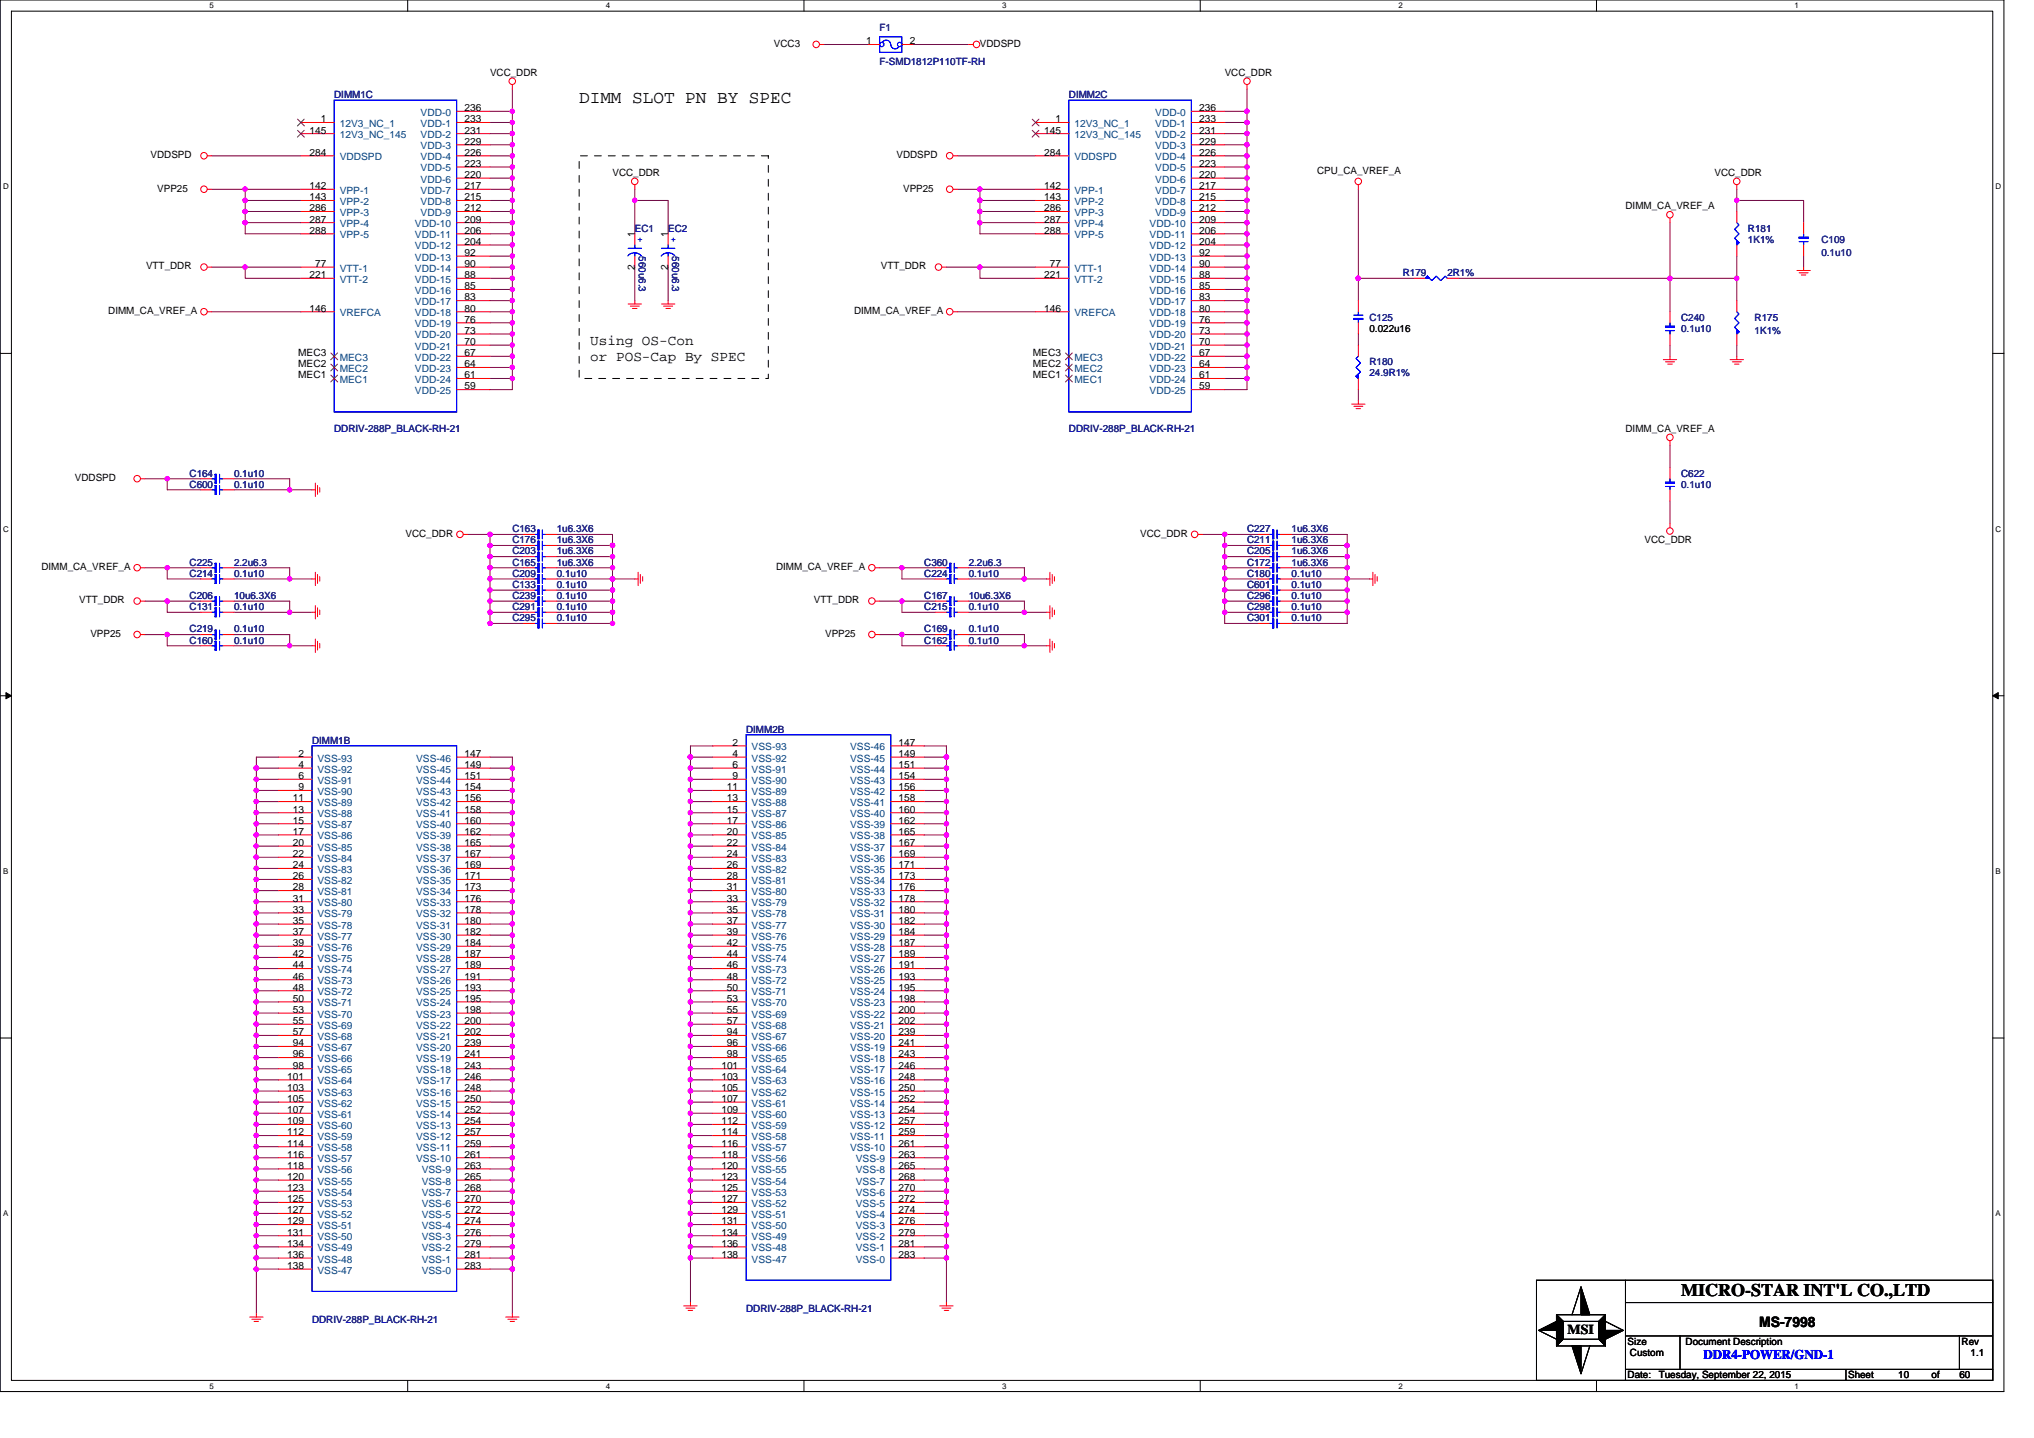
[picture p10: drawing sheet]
<svg xmlns="http://www.w3.org/2000/svg" width="297mm" height="210mm" viewBox="0 0 297 210" stroke-linecap="round" stroke-linejoin="round" font-family="sans-serif">
<defs><g id="words">
<g font-size="2.6">
<text x="84.6" y="15.1">DIMM SLOT PN BY SPEC</text>
<text x="245.5" y="189.3">MICRO-STAR INT'L CO.,LTD</text>
</g>
<g font-size="2.1">
<text x="86.2" y="50.4">Using OS-Con</text>
<text x="86.2" y="52.7">or POS-Cap By SPEC</text>
<text x="256.9" y="193.8">MS-7998</text>
</g>
<text font-size="2" x="228.9" y="194.8">MSI</text>
<text font-size="1.9" fill="#00f" x="248.8" y="198.5">DDR4-POWER/GND-1</text>
<g font-size="1.5" fill="#000080">
<text x="128.5" y="4.6">F1</text>
<text x="128.5" y="9.4">F-SMD1812P110TF-RH</text>
<text x="48.8" y="14.3">DIMM1C</text>
<text x="156.1" y="14.3">DIMM2C</text>
<text x="92.7" y="33.8">EC1</text>
<text x="97.6" y="33.8">EC2</text>
<text x="255.3" y="33.8">R181</text>
<text x="255.3" y="35.5">1K1%</text>
<text x="266" y="35.5">C109</text>
<text x="93.3" y="37.4" transform="rotate(90 93.3 37.4)">560u6.3</text>
<text x="98.2" y="37.4" transform="rotate(90 98.2 37.4)">560u6.3</text>
<text x="204.9" y="40.3">R179</text>
<text x="211.4" y="40.3">2R1%</text>
<text x="266" y="37.4">0.1u10</text>
<text x="200" y="46.8">C125</text>
<text x="245.5" y="46.8">C240</text>
<text x="256.2" y="46.8">R175</text>
<text x="200" y="53.3">R180</text>
<text x="245.5" y="48.4">0.1u10</text>
<text x="256.2" y="48.8">1K1%</text>
<text x="200" y="55">24.9R1%</text>
<text x="48.8" y="63.1">DDRIV-288P_BLACK-RH-21</text>
<text x="156.1" y="63.1">DDRIV-288P_BLACK-RH-21</text>
<text x="27.7" y="71.2">C600</text>
<text x="27.7" y="69.6">C164</text>
<text x="34.2" y="71.2">0.1u10</text>
<text x="34.2" y="69.6">0.1u10</text>
<text x="245.5" y="69.6">C622</text>
<text x="245.5" y="71.2">0.1u10</text>
<text x="74.8" y="77.7">C163</text>
<text x="81.3" y="77.7">1u6.3X6</text>
<text x="182.1" y="77.7">C227</text>
<text x="188.6" y="77.7">1u6.3X6</text>
<text x="27.7" y="82.6">C225</text>
<text x="34.2" y="82.6">2.2u6.3</text>
<text x="74.8" y="82.6">C165</text>
<text x="74.8" y="79.4">C176</text>
<text x="74.8" y="81">C203</text>
<text x="81.3" y="82.6">1u6.3X6</text>
<text x="81.3" y="79.4">1u6.3X6</text>
<text x="81.3" y="81">1u6.3X6</text>
<text x="135" y="82.6">C360</text>
<text x="141.5" y="82.6">2.2u6.3</text>
<text x="182.1" y="79.4">C211</text>
<text x="182.1" y="82.6">C172</text>
<text x="182.1" y="81">C205</text>
<text x="188.6" y="79.4">1u6.3X6</text>
<text x="188.6" y="82.6">1u6.3X6</text>
<text x="188.6" y="81">1u6.3X6</text>
<text x="27.7" y="84.2">C214</text>
<text x="27.7" y="87.5">C206</text>
<text x="27.7" y="89.1">C131</text>
<text x="34.2" y="84.2">0.1u10</text>
<text x="34.2" y="87.5">10u6.3X6</text>
<text x="34.2" y="89.1">0.1u10</text>
<text x="74.8" y="85.9">C133</text>
<text x="74.8" y="87.5">C239</text>
<text x="74.8" y="84.2">C209</text>
<text x="74.8" y="89.1">C291</text>
<text x="81.3" y="85.9">0.1u10</text>
<text x="81.3" y="87.5">0.1u10</text>
<text x="81.3" y="84.2">0.1u10</text>
<text x="81.3" y="89.1">0.1u10</text>
<text x="135" y="84.2">C224</text>
<text x="135" y="87.5">C167</text>
<text x="135" y="89.1">C215</text>
<text x="141.5" y="84.2">0.1u10</text>
<text x="141.5" y="87.5">10u6.3X6</text>
<text x="141.5" y="89.1">0.1u10</text>
<text x="182.1" y="89.1">C298</text>
<text x="182.1" y="87.5">C296</text>
<text x="182.1" y="85.9">C601</text>
<text x="182.1" y="84.2">C180</text>
<text x="188.6" y="89.1">0.1u10</text>
<text x="188.6" y="87.5">0.1u10</text>
<text x="188.6" y="85.9">0.1u10</text>
<text x="188.6" y="84.2">0.1u10</text>
<text x="27.7" y="92.4">C219</text>
<text x="27.7" y="94">C160</text>
<text x="34.2" y="92.4">0.1u10</text>
<text x="34.2" y="94">0.1u10</text>
<text x="74.8" y="90.7">C295</text>
<text x="81.3" y="90.7">0.1u10</text>
<text x="135" y="94">C162</text>
<text x="135" y="92.4">C169</text>
<text x="141.5" y="94">0.1u10</text>
<text x="141.5" y="92.4">0.1u10</text>
<text x="182.1" y="90.7">C301</text>
<text x="188.6" y="90.7">0.1u10</text>
<text x="109" y="107">DIMM2B</text>
<text x="45.6" y="108.6">DIMM1B</text>
<text x="109" y="191.5">DDRIV-288P_BLACK-RH-21</text>
<text x="45.6" y="193.1">DDRIV-288P_BLACK-RH-21</text>
</g>
<g font-size="1.5">
<text x="71.6" y="11.1">VCC_DDR</text>
<text x="113" y="6.8">VCC3</text>
<text x="126.5" y="6.5">1</text>
<text x="132.9" y="6.5">2</text>
<text x="143.1" y="6.8">VDDSPD</text>
<text x="178.9" y="11.1">VCC_DDR</text>
<text x="46.8" y="17.9">1</text>
<text x="67.8" y="16.2">236</text>
<text x="67.8" y="17.9">233</text>
<text x="154.1" y="17.9">1</text>
<text x="175.1" y="16.2">236</text>
<text x="175.1" y="17.9">233</text>
<text x="22" y="23.1">VDDSPD</text>
<text x="45.2" y="19.5">145</text>
<text x="45.2" y="22.7">284</text>
<text x="67.8" y="19.5">231</text>
<text x="67.8" y="21.1">229</text>
<text x="67.8" y="22.7">226</text>
<text x="130.9" y="23.1">VDDSPD</text>
<text x="152.5" y="19.5">145</text>
<text x="152.5" y="22.7">284</text>
<text x="175.1" y="19.5">231</text>
<text x="175.1" y="21.1">229</text>
<text x="175.1" y="22.7">226</text>
<text x="23" y="28">VPP25</text>
<text x="45.2" y="29.3">143</text>
<text x="45.2" y="27.6">142</text>
<text x="67.8" y="24.4">223</text>
<text x="67.8" y="26">220</text>
<text x="67.8" y="27.6">217</text>
<text x="67.8" y="29.3">215</text>
<text x="89.4" y="25.7">VCC_DDR</text>
<text x="131.9" y="28">VPP25</text>
<text x="152.5" y="29.3">143</text>
<text x="152.5" y="27.6">142</text>
<text x="175.1" y="24.4">223</text>
<text x="175.1" y="26">220</text>
<text x="175.1" y="27.6">217</text>
<text x="175.1" y="29.3">215</text>
<text x="192.4" y="25.4">CPU_CA_VREF_A</text>
<text x="250.4" y="25.7">VCC_DDR</text>
<text x="45.2" y="32.5">287</text>
<text x="45.2" y="30.9">286</text>
<text x="45.2" y="34.1">288</text>
<text x="67.8" y="32.5">209</text>
<text x="67.8" y="34.1">206</text>
<text x="67.8" y="35.8">204</text>
<text x="67.8" y="30.9">212</text>
<text x="92.7" y="34.6" transform="rotate(-90 92.7 34.6)">1</text>
<text x="97.6" y="34.6" transform="rotate(-90 97.6 34.6)">1</text>
<text x="152.5" y="32.5">287</text>
<text x="152.5" y="30.9">286</text>
<text x="152.5" y="34.1">288</text>
<text x="175.1" y="32.5">209</text>
<text x="175.1" y="34.1">206</text>
<text x="175.1" y="35.8">204</text>
<text x="175.1" y="30.9">212</text>
<text x="237.4" y="30.6">DIMM_CA_VREF_A</text>
<text x="21.3" y="39.3">VTT_DDR</text>
<text x="45.2" y="40.6">221</text>
<text x="46" y="39">77</text>
<text x="67.8" y="37.4">92</text>
<text x="67.8" y="39">90</text>
<text x="67.8" y="40.6">88</text>
<text x="92.7" y="39.4" transform="rotate(-90 92.7 39.4)">2</text>
<text x="97.6" y="39.4" transform="rotate(-90 97.6 39.4)">2</text>
<text x="128.6" y="39.3">VTT_DDR</text>
<text x="152.5" y="40.6">221</text>
<text x="153.3" y="39">77</text>
<text x="175.1" y="37.4">92</text>
<text x="175.1" y="39">90</text>
<text x="175.1" y="40.6">88</text>
<text x="15.8" y="45.9">DIMM_CA_VREF_A</text>
<text x="45.2" y="45.5">146</text>
<text x="67.8" y="42.2">85</text>
<text x="67.8" y="43.9">83</text>
<text x="67.8" y="45.5">80</text>
<text x="67.8" y="47.1">76</text>
<text x="124.7" y="45.9">DIMM_CA_VREF_A</text>
<text x="152.5" y="45.5">146</text>
<text x="175.1" y="42.2">85</text>
<text x="175.1" y="43.9">83</text>
<text x="175.1" y="45.5">80</text>
<text x="175.1" y="47.1">76</text>
<text x="43.5" y="53.6">MEC2</text>
<text x="43.5" y="52">MEC3</text>
<text x="67.8" y="48.7">73</text>
<text x="67.8" y="50.4">70</text>
<text x="67.8" y="52">67</text>
<text x="67.8" y="53.6">64</text>
<text x="150.8" y="53.6">MEC2</text>
<text x="150.8" y="52">MEC3</text>
<text x="175.1" y="48.7">73</text>
<text x="175.1" y="50.4">70</text>
<text x="175.1" y="52">67</text>
<text x="175.1" y="53.6">64</text>
<text x="200" y="48.4">0.022u16</text>
<text x="43.5" y="55.2">MEC1</text>
<text x="67.8" y="55.2">61</text>
<text x="67.8" y="56.9">59</text>
<text x="150.8" y="55.2">MEC1</text>
<text x="175.1" y="55.2">61</text>
<text x="175.1" y="56.9">59</text>
<text x="237.4" y="63.1">DIMM_CA_VREF_A</text>
<text x="10.9" y="70.3">VDDSPD</text>
<text x="6.1" y="83.2">DIMM_CA_VREF_A</text>
<text x="59.2" y="78.4">VCC_DDR</text>
<text x="113.3" y="83.2">DIMM_CA_VREF_A</text>
<text x="166.5" y="78.4">VCC_DDR</text>
<text x="240.2" y="79.4">VCC_DDR</text>
<text x="11.6" y="88.1">VTT_DDR</text>
<text x="118.9" y="88.1">VTT_DDR</text>
<text x="13.2" y="93">VPP25</text>
<text x="120.5" y="93">VPP25</text>
<text x="43.6" y="113.8">6</text>
<text x="43.6" y="112.1">4</text>
<text x="43.6" y="110.5">2</text>
<text x="67.8" y="113.8">151</text>
<text x="67.8" y="112.1">149</text>
<text x="67.8" y="110.5">147</text>
<text x="107" y="113.8">9</text>
<text x="107" y="112.1">6</text>
<text x="107" y="110.5">4</text>
<text x="107" y="108.9">2</text>
<text x="131.2" y="113.8">154</text>
<text x="131.2" y="112.1">151</text>
<text x="131.2" y="110.5">149</text>
<text x="131.2" y="108.9">147</text>
<text x="42.8" y="118.7">13</text>
<text x="42.8" y="117">11</text>
<text x="43.6" y="115.4">9</text>
<text x="67.8" y="118.7">158</text>
<text x="67.8" y="117">156</text>
<text x="67.8" y="115.4">154</text>
<text x="106.2" y="118.7">15</text>
<text x="106.2" y="117">13</text>
<text x="106.2" y="115.4">11</text>
<text x="131.2" y="118.7">160</text>
<text x="131.2" y="117">158</text>
<text x="131.2" y="115.4">156</text>
<text x="42.8" y="125.2">22</text>
<text x="42.8" y="123.5">20</text>
<text x="42.8" y="121.9">17</text>
<text x="42.8" y="120.3">15</text>
<text x="67.8" y="125.2">167</text>
<text x="67.8" y="123.5">165</text>
<text x="67.8" y="121.9">162</text>
<text x="67.8" y="120.3">160</text>
<text x="106.2" y="125.2">24</text>
<text x="106.2" y="123.5">22</text>
<text x="106.2" y="121.9">20</text>
<text x="106.2" y="120.3">17</text>
<text x="131.2" y="125.2">169</text>
<text x="131.2" y="123.5">167</text>
<text x="131.2" y="121.9">165</text>
<text x="131.2" y="120.3">162</text>
<text x="42.8" y="131.7">31</text>
<text x="42.8" y="130">28</text>
<text x="42.8" y="128.4">26</text>
<text x="42.8" y="126.8">24</text>
<text x="67.8" y="131.7">176</text>
<text x="67.8" y="130">173</text>
<text x="67.8" y="128.4">171</text>
<text x="67.8" y="126.8">169</text>
<text x="106.2" y="131.7">33</text>
<text x="106.2" y="130">31</text>
<text x="106.2" y="128.4">28</text>
<text x="106.2" y="126.8">26</text>
<text x="131.2" y="131.7">178</text>
<text x="131.2" y="130">176</text>
<text x="131.2" y="128.4">173</text>
<text x="131.2" y="126.8">171</text>
<text x="42.8" y="136.5">37</text>
<text x="42.8" y="134.9">35</text>
<text x="42.8" y="133.3">33</text>
<text x="67.8" y="136.5">182</text>
<text x="67.8" y="134.9">180</text>
<text x="67.8" y="133.3">178</text>
<text x="106.2" y="136.5">39</text>
<text x="106.2" y="134.9">37</text>
<text x="106.2" y="133.3">35</text>
<text x="131.2" y="136.5">184</text>
<text x="131.2" y="134.9">182</text>
<text x="131.2" y="133.3">180</text>
<text x="42.8" y="141.4">44</text>
<text x="42.8" y="139.8">42</text>
<text x="42.8" y="138.2">39</text>
<text x="42.8" y="143">46</text>
<text x="67.8" y="143">191</text>
<text x="67.8" y="141.4">189</text>
<text x="67.8" y="139.8">187</text>
<text x="67.8" y="138.2">184</text>
<text x="106.2" y="139.8">44</text>
<text x="106.2" y="138.2">42</text>
<text x="106.2" y="143">48</text>
<text x="106.2" y="141.4">46</text>
<text x="131.2" y="143">193</text>
<text x="131.2" y="141.4">191</text>
<text x="131.2" y="139.8">189</text>
<text x="131.2" y="138.2">187</text>
<text x="42.8" y="149.5">55</text>
<text x="42.8" y="147.9">53</text>
<text x="42.8" y="146.3">50</text>
<text x="42.8" y="144.7">48</text>
<text x="67.8" y="149.5">200</text>
<text x="67.8" y="147.9">198</text>
<text x="67.8" y="146.3">195</text>
<text x="67.8" y="144.7">193</text>
<text x="106.2" y="149.5">57</text>
<text x="106.2" y="147.9">55</text>
<text x="106.2" y="146.3">53</text>
<text x="106.2" y="144.7">50</text>
<text x="131.2" y="149.5">202</text>
<text x="131.2" y="147.9">200</text>
<text x="131.2" y="146.3">198</text>
<text x="131.2" y="144.7">195</text>
<text x="42.8" y="154.4">96</text>
<text x="42.8" y="152.8">94</text>
<text x="42.8" y="151.2">57</text>
<text x="67.8" y="154.4">241</text>
<text x="67.8" y="152.8">239</text>
<text x="67.8" y="151.2">202</text>
<text x="106.2" y="154.4">98</text>
<text x="106.2" y="152.8">96</text>
<text x="106.2" y="151.2">94</text>
<text x="131.2" y="154.4">243</text>
<text x="131.2" y="152.8">241</text>
<text x="131.2" y="151.2">239</text>
<text x="41.9" y="160.9">105</text>
<text x="41.9" y="159.3">103</text>
<text x="41.9" y="157.7">101</text>
<text x="42.8" y="156">98</text>
<text x="67.8" y="160.9">250</text>
<text x="67.8" y="159.3">248</text>
<text x="67.8" y="157.7">246</text>
<text x="67.8" y="156">243</text>
<text x="105.3" y="160.9">107</text>
<text x="105.3" y="159.3">105</text>
<text x="105.3" y="157.7">103</text>
<text x="105.3" y="156">101</text>
<text x="131.2" y="160.9">252</text>
<text x="131.2" y="159.3">250</text>
<text x="131.2" y="157.7">248</text>
<text x="131.2" y="156">246</text>
<text x="41.9" y="167.4">114</text>
<text x="41.9" y="165.8">112</text>
<text x="41.9" y="164.2">109</text>
<text x="41.9" y="162.5">107</text>
<text x="67.8" y="167.4">259</text>
<text x="67.8" y="165.8">257</text>
<text x="67.8" y="164.2">254</text>
<text x="67.8" y="162.5">252</text>
<text x="105.3" y="167.4">116</text>
<text x="105.3" y="165.8">114</text>
<text x="105.3" y="164.2">112</text>
<text x="105.3" y="162.5">109</text>
<text x="131.2" y="167.4">261</text>
<text x="131.2" y="165.8">259</text>
<text x="131.2" y="164.2">257</text>
<text x="131.2" y="162.5">254</text>
<text x="41.9" y="173.9">123</text>
<text x="41.9" y="172.3">120</text>
<text x="41.9" y="170.7">118</text>
<text x="41.9" y="169">116</text>
<text x="67.8" y="169">261</text>
<text x="67.8" y="173.9">268</text>
<text x="67.8" y="172.3">265</text>
<text x="67.8" y="170.7">263</text>
<text x="105.3" y="173.9">125</text>
<text x="105.3" y="172.3">123</text>
<text x="105.3" y="170.7">120</text>
<text x="105.3" y="169">118</text>
<text x="131.2" y="173.9">270</text>
<text x="131.2" y="172.3">268</text>
<text x="131.2" y="170.7">265</text>
<text x="131.2" y="169">263</text>
<text x="41.9" y="178.8">129</text>
<text x="41.9" y="177.2">127</text>
<text x="41.9" y="175.6">125</text>
<text x="67.8" y="178.8">274</text>
<text x="67.8" y="177.2">272</text>
<text x="67.8" y="175.6">270</text>
<text x="105.3" y="178.8">131</text>
<text x="105.3" y="177.2">129</text>
<text x="105.3" y="175.6">127</text>
<text x="131.2" y="178.8">276</text>
<text x="131.2" y="177.2">274</text>
<text x="131.2" y="175.6">272</text>
<text x="41.9" y="185.3">138</text>
<text x="41.9" y="183.7">136</text>
<text x="41.9" y="182.1">134</text>
<text x="41.9" y="180.4">131</text>
<text x="67.8" y="185.3">283</text>
<text x="67.8" y="183.7">281</text>
<text x="67.8" y="182.1">279</text>
<text x="67.8" y="180.4">276</text>
<text x="105.3" y="183.7">138</text>
<text x="105.3" y="182.1">136</text>
<text x="105.3" y="180.4">134</text>
<text x="131.2" y="183.7">283</text>
<text x="131.2" y="182.1">281</text>
<text x="131.2" y="180.4">279</text>
<text x="237.7" y="196.4">Size</text>
<text x="246.2" y="196.4">Document Description</text>
<text x="286.5" y="196.4">Rev</text>
<text x="237.7" y="201.3">Date:</text>
<text x="238" y="198">Custom</text>
<text x="242.2" y="201.3">Tuesday, September 22, 2015</text>
<text x="269.9" y="201.3">Sheet</text>
<text x="277.2" y="201.3">10</text>
<text x="282.1" y="201.3">of</text>
<text x="286.1" y="201.3">60</text>
<text x="287.8" y="198">1.1</text>
</g>
<g font-size="1.5" fill="#004080">
<text x="61.4" y="16.9">VDD-0</text>
<text x="168.7" y="16.9">VDD-0</text>
<text x="49.6" y="18.5">12V3_NC_1</text>
<text x="49.6" y="20.2">12V3_NC_145</text>
<text x="49.6" y="23.4">VDDSPD</text>
<text x="61.4" y="18.5">VDD-1</text>
<text x="61.4" y="20.2">VDD-2</text>
<text x="61.4" y="21.8">VDD-3</text>
<text x="61.4" y="23.4">VDD-4</text>
<text x="156.9" y="18.5">12V3_NC_1</text>
<text x="156.9" y="20.2">12V3_NC_145</text>
<text x="156.9" y="23.4">VDDSPD</text>
<text x="168.7" y="18.5">VDD-1</text>
<text x="168.7" y="20.2">VDD-2</text>
<text x="168.7" y="21.8">VDD-3</text>
<text x="168.7" y="23.4">VDD-4</text>
<text x="49.6" y="29.9">VPP-2</text>
<text x="49.6" y="28.3">VPP-1</text>
<text x="61.4" y="25">VDD-5</text>
<text x="61.4" y="26.7">VDD-6</text>
<text x="61.4" y="28.3">VDD-7</text>
<text x="61.4" y="29.9">VDD-8</text>
<text x="156.9" y="29.9">VPP-2</text>
<text x="156.9" y="28.3">VPP-1</text>
<text x="168.7" y="25">VDD-5</text>
<text x="168.7" y="26.7">VDD-6</text>
<text x="168.7" y="28.3">VDD-7</text>
<text x="168.7" y="29.9">VDD-8</text>
<text x="49.6" y="33.2">VPP-4</text>
<text x="49.6" y="31.5">VPP-3</text>
<text x="49.6" y="34.8">VPP-5</text>
<text x="60.6" y="33.2">VDD-10</text>
<text x="60.6" y="34.8">VDD-11</text>
<text x="61.4" y="31.5">VDD-9</text>
<text x="156.9" y="33.2">VPP-4</text>
<text x="156.9" y="31.5">VPP-3</text>
<text x="156.9" y="34.8">VPP-5</text>
<text x="167.9" y="33.2">VDD-10</text>
<text x="167.9" y="34.8">VDD-11</text>
<text x="168.7" y="31.5">VDD-9</text>
<text x="49.6" y="41.3">VTT-2</text>
<text x="49.6" y="39.7">VTT-1</text>
<text x="60.6" y="36.4">VDD-12</text>
<text x="60.6" y="38.1">VDD-13</text>
<text x="60.6" y="39.7">VDD-14</text>
<text x="60.6" y="41.3">VDD-15</text>
<text x="156.9" y="41.3">VTT-2</text>
<text x="156.9" y="39.7">VTT-1</text>
<text x="167.9" y="36.4">VDD-12</text>
<text x="167.9" y="38.1">VDD-13</text>
<text x="167.9" y="39.7">VDD-14</text>
<text x="167.9" y="41.3">VDD-15</text>
<text x="49.6" y="46.2">VREFCA</text>
<text x="60.6" y="42.9">VDD-16</text>
<text x="60.6" y="44.6">VDD-17</text>
<text x="60.6" y="46.2">VDD-18</text>
<text x="60.6" y="47.8">VDD-19</text>
<text x="156.9" y="46.2">VREFCA</text>
<text x="167.9" y="42.9">VDD-16</text>
<text x="167.9" y="44.6">VDD-17</text>
<text x="167.9" y="46.2">VDD-18</text>
<text x="167.9" y="47.8">VDD-19</text>
<text x="49.6" y="52.7">MEC3</text>
<text x="60.6" y="49.4">VDD-20</text>
<text x="60.6" y="51.1">VDD-21</text>
<text x="60.6" y="52.7">VDD-22</text>
<text x="156.9" y="52.7">MEC3</text>
<text x="167.9" y="49.4">VDD-20</text>
<text x="167.9" y="51.1">VDD-21</text>
<text x="167.9" y="52.7">VDD-22</text>
<text x="49.6" y="55.9">MEC1</text>
<text x="49.6" y="54.3">MEC2</text>
<text x="60.6" y="54.3">VDD-23</text>
<text x="60.6" y="55.9">VDD-24</text>
<text x="60.6" y="57.6">VDD-25</text>
<text x="156.9" y="55.9">MEC1</text>
<text x="156.9" y="54.3">MEC2</text>
<text x="167.9" y="54.3">VDD-23</text>
<text x="167.9" y="55.9">VDD-24</text>
<text x="167.9" y="57.6">VDD-25</text>
<text x="46.4" y="112.8">VSS-92</text>
<text x="46.4" y="111.2">VSS-93</text>
<text x="60.8" y="112.8">VSS-45</text>
<text x="60.8" y="111.2">VSS-46</text>
<text x="109.8" y="112.8">VSS-91</text>
<text x="109.8" y="111.2">VSS-92</text>
<text x="109.8" y="109.6">VSS-93</text>
<text x="124.2" y="112.8">VSS-44</text>
<text x="124.2" y="111.2">VSS-45</text>
<text x="124.2" y="109.6">VSS-46</text>
<text x="46.4" y="119.3">VSS-88</text>
<text x="46.4" y="117.7">VSS-89</text>
<text x="46.4" y="116.1">VSS-90</text>
<text x="46.4" y="114.4">VSS-91</text>
<text x="60.8" y="119.3">VSS-41</text>
<text x="60.8" y="117.7">VSS-42</text>
<text x="60.8" y="116.1">VSS-43</text>
<text x="60.8" y="114.4">VSS-44</text>
<text x="109.8" y="119.3">VSS-87</text>
<text x="109.8" y="117.7">VSS-88</text>
<text x="109.8" y="116.1">VSS-89</text>
<text x="109.8" y="114.4">VSS-90</text>
<text x="124.2" y="119.3">VSS-40</text>
<text x="124.2" y="117.7">VSS-41</text>
<text x="124.2" y="116.1">VSS-42</text>
<text x="124.2" y="114.4">VSS-43</text>
<text x="46.4" y="125.8">VSS-84</text>
<text x="46.4" y="124.2">VSS-85</text>
<text x="46.4" y="122.6">VSS-86</text>
<text x="46.4" y="120.9">VSS-87</text>
<text x="60.8" y="125.8">VSS-37</text>
<text x="60.8" y="124.2">VSS-38</text>
<text x="60.8" y="122.6">VSS-39</text>
<text x="60.8" y="120.9">VSS-40</text>
<text x="109.8" y="125.8">VSS-83</text>
<text x="109.8" y="124.2">VSS-84</text>
<text x="109.8" y="122.6">VSS-85</text>
<text x="109.8" y="120.9">VSS-86</text>
<text x="124.2" y="125.8">VSS-36</text>
<text x="124.2" y="124.2">VSS-37</text>
<text x="124.2" y="122.6">VSS-38</text>
<text x="124.2" y="120.9">VSS-39</text>
<text x="46.4" y="130.7">VSS-81</text>
<text x="46.4" y="129.1">VSS-82</text>
<text x="46.4" y="127.5">VSS-83</text>
<text x="60.8" y="130.7">VSS-34</text>
<text x="60.8" y="129.1">VSS-35</text>
<text x="60.8" y="127.5">VSS-36</text>
<text x="109.8" y="130.7">VSS-80</text>
<text x="109.8" y="129.1">VSS-81</text>
<text x="109.8" y="127.5">VSS-82</text>
<text x="124.2" y="130.7">VSS-33</text>
<text x="124.2" y="129.1">VSS-34</text>
<text x="124.2" y="127.5">VSS-35</text>
<text x="46.4" y="137.2">VSS-77</text>
<text x="46.4" y="135.6">VSS-78</text>
<text x="46.4" y="134">VSS-79</text>
<text x="46.4" y="132.3">VSS-80</text>
<text x="60.8" y="137.2">VSS-30</text>
<text x="60.8" y="135.6">VSS-31</text>
<text x="60.8" y="134">VSS-32</text>
<text x="60.8" y="132.3">VSS-33</text>
<text x="109.8" y="137.2">VSS-76</text>
<text x="109.8" y="135.6">VSS-77</text>
<text x="109.8" y="134">VSS-78</text>
<text x="109.8" y="132.3">VSS-79</text>
<text x="124.2" y="137.2">VSS-29</text>
<text x="124.2" y="135.6">VSS-30</text>
<text x="124.2" y="134">VSS-31</text>
<text x="124.2" y="132.3">VSS-32</text>
<text x="46.4" y="142.1">VSS-74</text>
<text x="46.4" y="140.5">VSS-75</text>
<text x="46.4" y="138.8">VSS-76</text>
<text x="46.4" y="143.7">VSS-73</text>
<text x="60.8" y="143.7">VSS-26</text>
<text x="60.8" y="142.1">VSS-27</text>
<text x="60.8" y="140.5">VSS-28</text>
<text x="60.8" y="138.8">VSS-29</text>
<text x="109.8" y="140.5">VSS-74</text>
<text x="109.8" y="138.8">VSS-75</text>
<text x="109.8" y="143.7">VSS-72</text>
<text x="109.8" y="142.1">VSS-73</text>
<text x="124.2" y="143.7">VSS-25</text>
<text x="124.2" y="142.1">VSS-26</text>
<text x="124.2" y="140.5">VSS-27</text>
<text x="124.2" y="138.8">VSS-28</text>
<text x="46.4" y="148.6">VSS-70</text>
<text x="46.4" y="147">VSS-71</text>
<text x="46.4" y="145.3">VSS-72</text>
<text x="60.8" y="148.6">VSS-23</text>
<text x="60.8" y="147">VSS-24</text>
<text x="60.8" y="145.3">VSS-25</text>
<text x="109.8" y="148.6">VSS-69</text>
<text x="109.8" y="147">VSS-70</text>
<text x="109.8" y="145.3">VSS-71</text>
<text x="124.2" y="148.6">VSS-22</text>
<text x="124.2" y="147">VSS-23</text>
<text x="124.2" y="145.3">VSS-24</text>
<text x="46.4" y="155.1">VSS-66</text>
<text x="46.4" y="153.5">VSS-67</text>
<text x="46.4" y="151.8">VSS-68</text>
<text x="46.4" y="150.2">VSS-69</text>
<text x="60.8" y="155.1">VSS-19</text>
<text x="60.8" y="153.5">VSS-20</text>
<text x="60.8" y="151.8">VSS-21</text>
<text x="60.8" y="150.2">VSS-22</text>
<text x="109.8" y="155.1">VSS-65</text>
<text x="109.8" y="153.5">VSS-66</text>
<text x="109.8" y="151.8">VSS-67</text>
<text x="109.8" y="150.2">VSS-68</text>
<text x="124.2" y="155.1">VSS-18</text>
<text x="124.2" y="153.5">VSS-19</text>
<text x="124.2" y="151.8">VSS-20</text>
<text x="124.2" y="150.2">VSS-21</text>
<text x="46.4" y="161.6">VSS-62</text>
<text x="46.4" y="160">VSS-63</text>
<text x="46.4" y="158.3">VSS-64</text>
<text x="46.4" y="156.7">VSS-65</text>
<text x="60.8" y="161.6">VSS-15</text>
<text x="60.8" y="160">VSS-16</text>
<text x="60.8" y="158.3">VSS-17</text>
<text x="60.8" y="156.7">VSS-18</text>
<text x="109.8" y="161.6">VSS-61</text>
<text x="109.8" y="160">VSS-62</text>
<text x="109.8" y="158.3">VSS-63</text>
<text x="109.8" y="156.7">VSS-64</text>
<text x="124.2" y="161.6">VSS-14</text>
<text x="124.2" y="160">VSS-15</text>
<text x="124.2" y="158.3">VSS-16</text>
<text x="124.2" y="156.7">VSS-17</text>
<text x="46.4" y="166.5">VSS-59</text>
<text x="46.4" y="164.8">VSS-60</text>
<text x="46.4" y="163.2">VSS-61</text>
<text x="60.8" y="166.5">VSS-12</text>
<text x="60.8" y="164.8">VSS-13</text>
<text x="60.8" y="163.2">VSS-14</text>
<text x="109.8" y="166.5">VSS-58</text>
<text x="109.8" y="164.8">VSS-59</text>
<text x="109.8" y="163.2">VSS-60</text>
<text x="124.2" y="166.5">VSS-11</text>
<text x="124.2" y="164.8">VSS-12</text>
<text x="124.2" y="163.2">VSS-13</text>
<text x="46.4" y="173">VSS-55</text>
<text x="46.4" y="171.3">VSS-56</text>
<text x="46.4" y="169.7">VSS-57</text>
<text x="46.4" y="168.1">VSS-58</text>
<text x="60.8" y="169.7">VSS-10</text>
<text x="60.8" y="168.1">VSS-11</text>
<text x="61.6" y="173">VSS-8</text>
<text x="61.6" y="171.3">VSS-9</text>
<text x="109.8" y="173">VSS-54</text>
<text x="109.8" y="171.3">VSS-55</text>
<text x="109.8" y="169.7">VSS-56</text>
<text x="109.8" y="168.1">VSS-57</text>
<text x="124.2" y="168.1">VSS-10</text>
<text x="125" y="173">VSS-7</text>
<text x="125" y="171.3">VSS-8</text>
<text x="125" y="169.7">VSS-9</text>
<text x="46.4" y="179.5">VSS-51</text>
<text x="46.4" y="177.8">VSS-52</text>
<text x="46.4" y="176.2">VSS-53</text>
<text x="46.4" y="174.6">VSS-54</text>
<text x="61.6" y="179.5">VSS-4</text>
<text x="61.6" y="177.8">VSS-5</text>
<text x="61.6" y="176.2">VSS-6</text>
<text x="61.6" y="174.6">VSS-7</text>
<text x="109.8" y="179.5">VSS-50</text>
<text x="109.8" y="177.8">VSS-51</text>
<text x="109.8" y="176.2">VSS-52</text>
<text x="109.8" y="174.6">VSS-53</text>
<text x="125" y="179.5">VSS-3</text>
<text x="125" y="177.8">VSS-4</text>
<text x="125" y="176.2">VSS-5</text>
<text x="125" y="174.6">VSS-6</text>
<text x="46.4" y="186">VSS-47</text>
<text x="46.4" y="184.4">VSS-48</text>
<text x="46.4" y="182.7">VSS-49</text>
<text x="46.4" y="181.1">VSS-50</text>
<text x="61.6" y="186">VSS-0</text>
<text x="61.6" y="184.4">VSS-1</text>
<text x="61.6" y="182.7">VSS-2</text>
<text x="61.6" y="181.1">VSS-3</text>
<text x="109.8" y="184.4">VSS-47</text>
<text x="109.8" y="182.7">VSS-48</text>
<text x="109.8" y="181.1">VSS-49</text>
<text x="125" y="184.4">VSS-0</text>
<text x="125" y="182.7">VSS-1</text>
<text x="125" y="181.1">VSS-2</text>
</g>
<g font-size="1.5" fill="#00f">
<text x="93.1" y="34.6" transform="rotate(90 93.1 34.6)">+</text>
<text x="98" y="34.6" transform="rotate(90 98 34.6)">+</text>
</g>
<g font-size="1.2">
<text x="30.6" y="1.2">5</text>
<text x="88.5" y="1.2">4</text>
<text x="146.3" y="1.2">3</text>
<text x="204.2" y="1.2">2</text>
<text x="262.1" y="1.2">1</text>
<text x=".5" y="27.6">D</text>
<text x="291.4" y="27.6">D</text>
<text x=".5" y="77.6">C</text>
<text x="291.4" y="77.6">C</text>
<text x=".5" y="127.6">B</text>
<text x="291.4" y="127.6">B</text>
<text x=".5" y="177.6">A</text>
<text x="291.4" y="177.6">A</text>
<text x="30.6" y="202.8">5</text>
<text x="88.5" y="202.8">4</text>
<text x="146.3" y="202.8">3</text>
<text x="204.2" y="202.8">2</text>
<text x="262.1" y="202.8">1</text>
</g>
</g></defs>
<path d="M0 0h292.6v203.2h-292.6zM1.7 1.6h289.3v200h-289.3z" fill="none" stroke="#000" stroke-width=".15"/>
<g fill="#fff">
<path d="M30.6 .2h.6v1.3h-.6z"/>
<path d="M30.6 201.8h.6v1.3h-.6z"/>
</g>
<path d="M59.5 0v1.6M59.5 201.6v1.6" fill="none" stroke="#000" stroke-width=".15"/>
<g fill="#fff">
<path d="M88.5 .2h.6v1.3h-.6z"/>
<path d="M88.5 201.8h.6v1.3h-.6z"/>
</g>
<path d="M117.4 0v1.6M117.4 201.6v1.6" fill="none" stroke="#000" stroke-width=".15"/>
<g fill="#fff">
<path d="M146.3 .2h.7v1.3h-.7z"/>
<path d="M146.3 201.8h.7v1.3h-.7z"/>
</g>
<path d="M175.3 0v1.6M175.3 201.6v1.6" fill="none" stroke="#000" stroke-width=".15"/>
<g fill="#fff">
<path d="M204.2 .2h.6v1.3h-.6z"/>
<path d="M204.2 201.8h.6v1.3h-.6z"/>
</g>
<path d="M233.1 0v1.6M233.1 201.6v1.6" fill="none" stroke="#000" stroke-width=".15"/>
<g fill="#fff">
<path d="M262.1 .2h.6v1.3h-.6z"/>
<path d="M262.1 201.8h.6v1.3h-.6z"/>
<path d="M.5 26.6h.8v1.3h-.8z"/>
<path d="M291.4 26.6h.9v1.3h-.9z"/>
<path d="M.5 76.6h.8v1.3h-.8z"/>
<path d="M291.4 76.6h.9v1.3h-.9z"/>
</g>
<path d="M0 51.6h1.7M291 51.6h1.6" fill="none" stroke="#000" stroke-width=".15"/>
<g fill="#fff">
<path d="M.5 126.6h.7v1.3h-.7z"/>
<path d="M291.4 126.6h.8v1.3h-.8z"/>
</g>
<path d="M0 101.6h1.7M291 101.6h1.6" fill="none" stroke="#000" stroke-width=".15"/>
<path d="M.9 101.1l.8 .5-.8 .4zM291 101.6l.8-.5v.9z" fill="#000" stroke="#000" stroke-width=".15"/>
<g fill="#fff">
<path d="M.5 176.6h.7v1.2h-.7z"/>
<path d="M291.4 176.6h.8v1.2h-.8z"/>
</g>
<g fill="none" stroke="#000" stroke-width=".15">
<path d="M0 151.6h1.7M291 151.6h1.6M224.4 186.9h66.6v14.7h-66.6zM224.7 194.3l2.6 1.3M227.3 192h7.2v4.5h-7.2zM227.3 192l1 1M228.3 193h5.2v2.6h-5.2zM228.3 195.6l-1 .9M230.9 187.9l-1.3 4.1M232.2 196.5l-1.3 4.1M233.5 195.6l1 .9M234.5 193l2.6 1.3"/>
<path d="M234.5 192l-1 1M237.4 190.2h53.6M237.4 186.9v14.7M237.4 200h53.6M237.4 195.1h53.6M245.3 195.1v4.9M269.6 200v1.6M286.1 195.1v4.9"/>
</g>
<g fill="none" stroke="#800040" stroke-width=".15">
<path d="M71.6 16.3h3.2M71.6 17.9h3.2M71.6 19.5h3.2M74.8 13v3.3M74.8 16.3v1.6M74.8 19.5v1.6M74.8 17.9v1.6M120.3 6.5h6.5M133.3 6.5h8.2M178.9 17.9h3.2M178.9 16.3h3.2M178.9 19.5h3.2"/>
<path d="M182.1 13v3.3M182.1 17.9v1.6M182.1 16.3v1.6M182.1 19.5v1.6M30.9 22.8h13M30.9 27.6h4.9M30.9 39h4.9M35.8 39h8.1M35.8 27.6h8.1M35.8 32.5h8.1M35.8 29.3h8.1M35.8 30.9h8.1"/>
<path d="M35.8 39v1.6h8.1M35.8 32.5v1.6h8.1M35.8 27.6v1.7M35.8 29.3v1.6M35.8 30.9v1.6M71.6 24.4h3.2M71.6 26h3.2M71.6 22.8h3.2M71.6 30.9h3.2M71.6 32.5h3.2M71.6 39h3.2M71.6 37.4h3.2"/>
<path d="M71.6 29.3h3.2M71.6 21.1h3.2M71.6 27.6h3.2M71.6 35.8h3.2M71.6 34.1h3.2M74.8 24.4v1.6M74.8 22.8v1.6M74.8 30.9v1.6M74.8 39v1.6M74.8 37.4v1.6M74.8 29.3v1.6M74.8 21.1v1.7"/>
<path d="M74.8 27.6v1.7M74.8 35.8v1.6M74.8 32.5v1.6M74.8 26v1.6M74.8 34.1v1.7M92.7 29.3h4.9v4.8M92.7 29.3v4.8M92.7 39v4.9M92.7 27.6v1.7M97.6 39v4.9M138.2 39h4.9M139.8 27.6h3.3"/>
<path d="M139.8 22.8h11.4M143.1 39h8.1M143.1 39v1.6h8.1M143.1 29.3h8.1M143.1 29.3v1.6M143.1 32.5v1.6h8.1M143.1 27.6v1.7M143.1 30.9v1.6M143.1 27.6h8.1M143.1 32.5h8.1M143.1 30.9h8.1M178.9 24.4h3.2"/>
<path d="M178.9 26h3.2M178.9 22.8h3.2M178.9 30.9h3.2M178.9 32.5h3.2M178.9 39h3.2M178.9 37.4h3.2M178.9 29.3h3.2M178.9 21.1h3.2M178.9 27.6h3.2M178.9 35.8h3.2M178.9 34.1h3.2M182.1 24.4v1.6"/>
<path d="M182.1 22.8v1.6M182.1 30.9v1.6M182.1 39v1.6M182.1 37.4v1.6M182.1 29.3v1.6M182.1 21.1v1.7M182.1 27.6v1.7M182.1 35.8v1.6M182.1 32.5v1.6M182.1 26v1.6M182.1 34.1v1.7M198.4 27.6v13"/>
<path d="M243.9 32.5v8.1M253.6 29.3v1.6M253.6 29.3h9.8v3.2M253.6 27.6v1.7M253.6 37.4v3.2M263.4 37.4v1.6M30.9 45.5h13M71.6 48.8h3.2M71.6 50.4h3.2M71.6 42.3h3.2M71.6 43.9h3.2M71.6 40.6h3.2"/>
<path d="M71.6 47.1h3.2M71.6 55.3h3.2M71.6 45.5h3.2M71.6 53.7h3.2M71.6 52h3.2M74.8 48.8v1.6M74.8 42.3v1.6M74.8 47.1v1.7M74.8 55.3v1.6h-3.2M74.8 45.5v1.6M74.8 50.4v1.6M74.8 52v1.7"/>
<path d="M74.8 43.9v1.6M74.8 40.6v1.7M74.8 53.7v1.6M139.8 45.5h11.4M178.9 48.8h3.2M178.9 50.4h3.2M178.9 42.3h3.2M178.9 43.9h3.2M178.9 40.6h3.2M178.9 47.1h3.2M178.9 55.3h3.2M178.9 45.5h3.2"/>
<path d="M178.9 53.7h3.2M178.9 52h3.2M182.1 48.8v1.6M182.1 42.3v1.6M182.1 47.1v1.7M182.1 55.3v1.6h-3.2M182.1 45.5v1.6M182.1 50.4v1.6M182.1 52v1.7M182.1 43.9v1.6M182.1 40.6v1.7M182.1 53.7v1.6"/>
<path d="M198.4 56.9v1.6M198.4 48.8v1.6M198.4 40.6v3.3M198.4 40.6h8.1M213 40.6h30.9M243.9 40.6h9.7M243.9 40.6v4.9M243.9 50.4v1.6M253.6 40.6v3.3M253.6 50.4v1.6M21.2 69.9h3.2M24.4 69.9v1.6h4.9"/>
<path d="M24.4 69.9h4.9M34.2 69.9h8.1v1.6M34.2 71.5h11.4M68.3 78h3.3M71.6 79.7v1.6M71.6 78v1.7M71.6 78h4.9M71.6 79.7h4.9M81.3 78h8.1v1.7M81.3 79.7h8.1M89.4 79.7v1.6M175.6 78h3.3"/>
<path d="M178.9 78h4.8M178.9 79.7h4.8M178.9 79.7v1.6M178.9 78v1.7M188.6 78h8.1v1.7M188.6 79.7h8.1M196.7 79.7v1.6M243.9 73.2v3.2M243.9 65v3.3M21.2 82.9h3.2M21.2 87.8h3.2M21.2 92.7h3.2"/>
<path d="M24.4 82.9v1.6h4.9M24.4 87.8v1.6h4.9M24.4 92.7v1.6h4.9M24.4 82.9h4.9M24.4 87.8h4.9M24.4 92.7h4.9M34.2 82.9h8.1v1.6M34.2 89.4h8.1M34.2 87.8h8.1v1.6M34.2 94.3h8.1M34.2 92.7h8.1v1.6M34.2 84.5h11.4"/>
<path d="M42.3 89.4h3.3M42.3 94.3h3.3M71.6 82.9v1.6M71.6 84.5v3.3M71.6 81.3v1.6M71.6 89.4v1.6h4.9M71.6 87.8v1.6M71.6 84.5h4.9M71.6 86.2h4.9M71.6 87.8h4.9M71.6 82.9h4.9M71.6 81.3h4.9"/>
<path d="M71.6 89.4h4.9M81.3 84.5h8.1M81.3 86.2h8.1M81.3 87.8h8.1M81.3 81.3h8.1M81.3 82.9h8.1M81.3 89.4h8.1M89.4 87.8v1.6M89.4 82.9v1.6M89.4 84.5v1.7M89.4 81.3v1.6M89.4 86.2v1.6"/>
<path d="M89.4 89.4v1.6h-8.1M89.4 84.5h3.3M128.5 82.9h3.2M128.5 87.8h3.2M128.5 92.7h3.2M131.7 82.9h4.9M131.7 87.8h4.9M131.7 92.7h4.9M131.7 82.9v1.6h4.9M131.7 87.8v1.6h4.9M131.7 92.7v1.6h4.9M141.5 82.9h8.1v1.6"/>
<path d="M141.5 89.4h8.1M141.5 87.8h8.1v1.6M141.5 94.3h8.1M141.5 92.7h8.1v1.6M141.5 84.5h11.3M149.6 89.4h3.2M149.6 94.3h3.2M178.9 84.5h4.8M178.9 86.2h4.8M178.9 82.9h4.8M178.9 81.3h4.8M178.9 81.3v1.6"/>
<path d="M178.9 87.8v1.6M178.9 82.9v1.6M178.9 84.5v1.7M178.9 89.4v1.6h4.8M178.9 86.2v1.6M178.9 87.8h4.8M178.9 89.4h4.8M188.6 84.5h8.1M188.6 86.2h8.1M188.6 81.3h8.1M188.6 82.9h8.1M188.6 87.8h8.1"/>
<path d="M188.6 89.4h8.1M196.7 84.5h3.3M196.7 84.5v1.7M196.7 81.3v1.6M196.7 87.8v1.6M196.7 89.4v1.6h-8.1M196.7 82.9v1.6M196.7 86.2v1.6M37.4 115.4v1.7M37.4 118.7v1.6M37.4 117.1v1.6M37.4 113.8v1.6"/>
<path d="M37.4 112.2v1.6M37.4 117.1h3.3M37.4 115.4h3.3M37.4 112.2h3.3M37.4 118.7h3.3M37.4 113.8h3.3M40.7 110.6h-3.3v1.6M71.6 110.6h3.2v1.6M71.6 112.2h3.2M71.6 113.8h3.2M71.6 117.1h3.2M71.6 118.7h3.2"/>
<path d="M71.6 115.4h3.2M74.8 112.2v1.6M74.8 117.1v1.6M74.8 113.8v1.6M74.8 118.7v1.6M74.8 115.4v1.7M100.8 113.8v1.6M100.8 117.1v1.6M100.8 118.7v1.6M100.8 115.4v1.7M100.8 112.2v1.6M100.8 110.6v1.6"/>
<path d="M100.8 115.4h3.3M100.8 113.8h3.3M100.8 110.6h3.3M100.8 118.7h3.3M100.8 117.1h3.3M100.8 112.2h3.3M104.1 108.9h-3.3v1.7M135 108.9h3.2v1.7M135 110.6h3.2M135 112.2h3.2M135 115.4h3.2M135 117.1h3.2"/>
<path d="M135 113.8h3.2M135 118.7h3.2M138.2 110.6v1.6M138.2 115.4v1.7M138.2 112.2v1.6M138.2 117.1v1.6M138.2 113.8v1.6M138.2 118.7v1.6M37.4 123.5v1.7M37.4 134.9v1.6M37.4 130v1.7M37.4 125.2v1.6"/>
<path d="M37.4 136.5v1.7M37.4 126.8v1.6M37.4 138.2v1.6M37.4 133.3v1.6M37.4 120.3v1.6M37.4 121.9v1.6M37.4 128.4v1.6M37.4 139.8v1.6M37.4 131.7v1.6M37.4 131.7h3.3M37.4 130h3.3M37.4 125.2h3.3"/>
<path d="M37.4 123.5h3.3M37.4 136.5h3.3M37.4 134.9h3.3M37.4 120.3h3.3M37.4 126.8h3.3M37.4 138.2h3.3M37.4 133.3h3.3M37.4 121.9h3.3M37.4 128.4h3.3M37.4 139.8h3.3M71.6 123.5h3.2M71.6 125.2h3.2"/>
<path d="M71.6 134.9h3.2M71.6 136.5h3.2M71.6 139.8h3.2M71.6 121.9h3.2M71.6 126.8h3.2M71.6 138.2h3.2M71.6 120.3h3.2M71.6 128.4h3.2M71.6 130h3.2M71.6 131.7h3.2M71.6 133.3h3.2M74.8 123.5v1.7"/>
<path d="M74.8 134.9v1.6M74.8 139.8v1.6M74.8 121.9v1.6M74.8 125.2v1.6M74.8 136.5v1.7M74.8 126.8v1.6M74.8 130v1.7M74.8 138.2v1.6M74.8 131.7v1.6M74.8 128.4v1.6M74.8 133.3v1.6M74.8 120.3v1.6"/>
<path d="M100.8 121.9v1.6M100.8 133.3v1.6M100.8 128.4v1.6M100.8 139.8v1.6M100.8 123.5v1.7M100.8 134.9v1.6M100.8 125.2v1.6M100.8 136.5v1.7M100.8 131.7v1.6M100.8 120.3v1.6M100.8 126.8v1.6M100.8 138.2v1.6"/>
<path d="M100.8 130v1.7M100.8 130h3.3M100.8 128.4h3.3M100.8 139.8h3.3M100.8 123.5h3.3M100.8 121.9h3.3M100.8 134.9h3.3M100.8 133.3h3.3M100.8 125.2h3.3M100.8 136.5h3.3M100.8 131.7h3.3M100.8 120.3h3.3"/>
<path d="M100.8 126.8h3.3M100.8 138.2h3.3M135 121.9h3.2M135 123.5h3.2M135 133.3h3.2M135 134.9h3.2M135 138.2h3.2M135 139.8h3.2M135 120.3h3.2M135 125.2h3.2M135 136.5h3.2M135 126.8h3.2"/>
<path d="M135 128.4h3.2M135 130h3.2M135 131.7h3.2M138.2 121.9v1.6M138.2 133.3v1.6M138.2 138.2v1.6M138.2 120.3v1.6M138.2 123.5v1.7M138.2 134.9v1.6M138.2 139.8v1.6M138.2 125.2v1.6M138.2 128.4v1.6"/>
<path d="M138.2 136.5v1.7M138.2 130v1.7M138.2 126.8v1.6M138.2 131.7v1.6M37.4 147.9v1.7M37.4 141.4v1.7M37.4 143.1v1.6M37.4 151.2v1.6M37.4 149.6v1.6M37.4 144.7v1.6M37.4 152.8v1.6M37.4 154.4v1.7"/>
<path d="M37.4 157.7v1.6M37.4 159.3v1.6M37.4 146.3v1.6M37.4 156.1v1.6M37.4 143.1h3.3M37.4 141.4h3.3M37.4 149.6h3.3M37.4 147.9h3.3M37.4 152.8h3.3M37.4 151.2h3.3M37.4 154.4h3.3M37.4 144.7h3.3"/>
<path d="M37.4 159.3h3.3M37.4 157.7h3.3M37.4 146.3h3.3M37.4 156.1h3.3M71.6 149.6h3.2M71.6 151.2h3.2M71.6 141.4h3.2M71.6 154.4h3.2M71.6 156.1h3.2M71.6 152.8h3.2M71.6 143.1h3.2M71.6 157.7h3.2"/>
<path d="M71.6 144.7h3.2M71.6 146.3h3.2M71.6 147.9h3.2M71.6 159.3h3.2M74.8 149.6v1.6M74.8 154.4v1.7M74.8 151.2v1.6M74.8 141.4v1.7M74.8 156.1v1.6M74.8 143.1v1.6M74.8 146.3v1.6M74.8 157.7v1.6"/>
<path d="M74.8 144.7v1.6M74.8 147.9v1.7M74.8 159.3v1.6M74.8 152.8v1.6M100.8 146.3v1.6M100.8 159.3v1.6M100.8 141.4v1.7M100.8 149.6v1.6M100.8 147.9v1.7M100.8 143.1v1.6M100.8 151.2v1.6M100.8 152.8v1.6"/>
<path d="M100.8 156.1v1.6M100.8 157.7v1.6M100.8 144.7v1.6M100.8 154.4v1.7M100.8 141.4h3.3M100.8 147.9h3.3M100.8 146.3h3.3M100.8 151.2h3.3M100.8 149.6h3.3M100.8 159.3h3.3M100.8 152.8h3.3M100.8 143.1h3.3"/>
<path d="M100.8 157.7h3.3M100.8 156.1h3.3M100.8 144.7h3.3M100.8 154.4h3.3M135 147.9h3.2M135 149.6h3.2M135 152.8h3.2M135 154.4h3.2M135 151.2h3.2M135 141.4h3.2M135 156.1h3.2M135 143.1h3.2"/>
<path d="M135 144.7h3.2M135 146.3h3.2M135 157.7h3.2M135 159.3h3.2M138.2 147.9v1.7M138.2 152.8v1.6M138.2 149.6v1.6M138.2 154.4v1.7M138.2 141.4v1.7M138.2 144.7v1.6M138.2 156.1v1.6M138.2 159.3v1.6"/>
<path d="M138.2 143.1v1.6M138.2 146.3v1.6M138.2 157.7v1.6M138.2 151.2v1.6M37.4 177.2v1.6M37.4 164.2v1.6M37.4 160.9v1.7M37.4 169.1v1.6M37.4 162.6v1.6M37.4 170.7v1.6M37.4 172.3v1.6M37.4 178.8v1.6"/>
<path d="M37.4 165.8v1.6M37.4 173.9v1.7M37.4 167.4v1.7M37.4 175.6v1.6M37.4 170.7h3.3M37.4 169.1h3.3M37.4 172.3h3.3M37.4 178.8h3.3M37.4 177.2h3.3M37.4 165.8h3.3M37.4 164.2h3.3M37.4 162.6h3.3"/>
<path d="M37.4 160.9h3.3M37.4 167.4h3.3M37.4 173.9h3.3M37.4 175.6h3.3M71.6 172.3h3.2M71.6 173.9h3.2M71.6 178.8h3.2M71.6 169.1h3.2M71.6 170.7h3.2M71.6 177.2h3.2M71.6 175.6h3.2M71.6 162.6h3.2"/>
<path d="M71.6 164.2h3.2M71.6 165.8h3.2M71.6 167.4h3.2M71.6 160.9h3.2M74.8 172.3v1.6M74.8 178.8v1.6M74.8 169.1v1.6M74.8 177.2v1.6M74.8 173.9v1.7M74.8 170.7v1.6M74.8 175.6v1.6M74.8 162.6v1.6"/>
<path d="M74.8 165.8v1.6M74.8 164.2v1.6M74.8 160.9v1.7M74.8 167.4v1.7M100.8 175.6v1.6M100.8 162.6v1.6M100.8 167.4v1.7M100.8 160.9v1.7M100.8 169.1v1.6M100.8 170.7v1.6M100.8 177.2v1.6M100.8 164.2v1.6"/>
<path d="M100.8 172.3v1.6M100.8 178.8v1.6M100.8 165.8v1.6M100.8 173.9v1.7M100.8 169.1h3.3M100.8 167.4h3.3M100.8 170.7h3.3M100.8 177.2h3.3M100.8 175.6h3.3M100.8 164.2h3.3M100.8 162.6h3.3M100.8 160.9h3.3"/>
<path d="M100.8 178.8h3.3M100.8 165.8h3.3M100.8 172.3h3.3M100.8 173.9h3.3M135 170.7h3.2M135 172.3h3.2M135 177.2h3.2M135 178.8h3.2M135 167.4h3.2M135 169.1h3.2M135 175.6h3.2M135 173.9h3.2"/>
<path d="M135 160.9h3.2M135 162.6h3.2M135 164.2h3.2M135 165.8h3.2M138.2 170.7v1.6M138.2 177.2v1.6M138.2 167.4v1.7M138.2 175.6v1.6M138.2 172.3v1.6M138.2 169.1v1.6M138.2 173.9v1.7M138.2 160.9v1.7"/>
<path d="M138.2 178.8v1.6M138.2 164.2v1.6M138.2 162.6v1.6M138.2 165.8v1.6M37.4 183.7v1.6M37.4 180.4v1.7M37.4 182.1v1.6M37.4 185.3v6.5M37.4 180.4h3.3M37.4 182.1h3.3M37.4 185.3h3.3M37.4 183.7h3.3"/>
<path d="M71.6 180.4h3.2M71.6 182.1h3.2M71.6 183.7h3.2M71.6 185.3h3.2M74.8 182.1v1.6M74.8 180.4v1.7M74.8 185.3v6.5M74.8 183.7v1.6M100.8 182.1v1.6M100.8 180.4v1.7M100.8 183.7v6.5M100.8 180.4h3.3"/>
<path d="M100.8 183.7h3.3M100.8 182.1h3.3M135 180.4h3.2M135 182.1h3.2M135 183.7h3.2M138.2 180.4v1.7M138.2 183.7v6.5M138.2 182.1v1.6"/>
</g>
<g fill="#f0f" stroke="#f0f" stroke-width=".15">
<circle cx="138.2" cy="110.5" r=".32"/>
<circle cx="138.2" cy="170.7" r=".32"/>
<circle cx="138.2" cy="177.2" r=".32"/>
<circle cx="138.2" cy="121.9" r=".32"/>
<circle cx="138.2" cy="133.3" r=".32"/>
<circle cx="138.2" cy="147.9" r=".31"/>
<circle cx="138.2" cy="167.4" r=".32"/>
<circle cx="138.2" cy="175.6" r=".32"/>
<circle cx="138.2" cy="115.4" r=".31"/>
<circle cx="138.2" cy="138.2" r=".32"/>
<circle cx="138.2" cy="152.8" r=".32"/>
<circle cx="138.2" cy="120.3" r=".32"/>
<circle cx="138.2" cy="172.3" r=".31"/>
<circle cx="138.2" cy="123.5" r=".31"/>
<circle cx="138.2" cy="134.9" r=".32"/>
<circle cx="138.2" cy="180.4" r=".31"/>
<circle cx="138.2" cy="149.5" r=".32"/>
<circle cx="138.2" cy="169.1" r=".32"/>
<circle cx="138.2" cy="139.8" r=".31"/>
<circle cx="138.2" cy="154.4" r=".32"/>
<circle cx="138.2" cy="173.9" r=".32"/>
<circle cx="138.2" cy="112.2" r=".32"/>
<circle cx="138.2" cy="117" r=".32"/>
<circle cx="138.2" cy="125.2" r=".32"/>
<circle cx="138.2" cy="128.4" r=".32"/>
<circle cx="138.2" cy="136.5" r=".32"/>
<circle cx="138.2" cy="160.9" r=".32"/>
<circle cx="138.2" cy="178.8" r=".32"/>
<circle cx="138.2" cy="130" r=".32"/>
<circle cx="138.2" cy="113.8" r=".32"/>
<circle cx="138.2" cy="141.4" r=".32"/>
<circle cx="138.2" cy="144.7" r=".32"/>
<circle cx="138.2" cy="156" r=".31"/>
<circle cx="138.2" cy="164.2" r=".31"/>
<circle cx="138.2" cy="162.6" r=".32"/>
<circle cx="138.2" cy="126.8" r=".32"/>
<circle cx="138.2" cy="159.3" r=".32"/>
<circle cx="138.2" cy="131.7" r=".31"/>
<circle cx="138.2" cy="143" r=".32"/>
<circle cx="138.2" cy="146.3" r=".32"/>
<circle cx="138.2" cy="157.7" r=".32"/>
<circle cx="138.2" cy="165.8" r=".32"/>
<circle cx="138.2" cy="118.7" r=".32"/>
<circle cx="138.2" cy="151.2" r=".32"/>
<circle cx="138.2" cy="183.7" r=".32"/>
<circle cx="138.2" cy="182.1" r=".32"/>
<circle cx="143.1" cy="29.2" r=".32"/>
<circle cx="182.1" cy="17.9" r=".31"/>
<circle cx="182.1" cy="48.8" r=".32"/>
<circle cx="182.1" cy="24.4" r=".32"/>
<circle cx="182.1" cy="22.8" r=".32"/>
<circle cx="182.1" cy="42.3" r=".31"/>
<circle cx="182.1" cy="30.9" r=".32"/>
<circle cx="182.1" cy="39" r=".32"/>
<circle cx="182.1" cy="37.4" r=".32"/>
<circle cx="182.1" cy="47.1" r=".32"/>
<circle cx="182.1" cy="29.2" r=".32"/>
<circle cx="182.1" cy="21.1" r=".32"/>
<circle cx="182.1" cy="19.5" r=".32"/>
<circle cx="182.1" cy="45.5" r=".32"/>
<circle cx="182.1" cy="27.6" r=".32"/>
<circle cx="182.1" cy="35.7" r=".32"/>
<circle cx="182.1" cy="50.4" r=".31"/>
<circle cx="182.1" cy="52" r=".32"/>
<circle cx="182.1" cy="43.9" r=".32"/>
<circle cx="182.1" cy="32.5" r=".32"/>
<circle cx="182.1" cy="26" r=".31"/>
<circle cx="182.1" cy="40.6" r=".32"/>
<circle cx="182.1" cy="34.1" r=".31"/>
<circle cx="182.1" cy="16.3" r=".32"/>
<circle cx="182.1" cy="55.3" r=".32"/>
<circle cx="143.1" cy="39" r=".32"/>
<circle cx="143.1" cy="27.6" r=".32"/>
<circle cx="143.1" cy="32.5" r=".32"/>
<circle cx="143.1" cy="30.9" r=".32"/>
<circle cx="182.1" cy="53.6" r=".32"/>
<circle cx="198.3" cy="40.6" r=".32"/>
<circle cx="253.6" cy="40.6" r=".32"/>
<circle cx="243.9" cy="40.6" r=".32"/>
<circle cx="253.6" cy="29.2" r=".32"/>
<circle cx="35.8" cy="27.6" r=".32"/>
<circle cx="35.8" cy="39" r=".32"/>
<circle cx="35.8" cy="32.5" r=".32"/>
<circle cx="35.8" cy="29.2" r=".32"/>
<circle cx="35.8" cy="30.9" r=".32"/>
<circle cx="74.8" cy="48.8" r=".32"/>
<circle cx="74.8" cy="24.4" r=".32"/>
<circle cx="74.8" cy="22.8" r=".32"/>
<circle cx="74.8" cy="42.3" r=".31"/>
<circle cx="74.8" cy="30.9" r=".32"/>
<circle cx="74.8" cy="39" r=".32"/>
<circle cx="74.8" cy="37.4" r=".32"/>
<circle cx="74.8" cy="47.1" r=".32"/>
<circle cx="74.8" cy="29.2" r=".32"/>
<circle cx="74.8" cy="55.3" r=".32"/>
<circle cx="74.8" cy="21.1" r=".32"/>
<circle cx="74.8" cy="19.5" r=".32"/>
<circle cx="74.8" cy="45.5" r=".32"/>
<circle cx="74.8" cy="27.6" r=".32"/>
<circle cx="74.8" cy="35.7" r=".32"/>
<circle cx="74.8" cy="50.4" r=".31"/>
<circle cx="74.8" cy="17.9" r=".31"/>
<circle cx="74.8" cy="52" r=".32"/>
<circle cx="74.8" cy="43.9" r=".32"/>
<circle cx="74.8" cy="32.5" r=".32"/>
<circle cx="74.8" cy="26" r=".31"/>
<circle cx="74.8" cy="40.6" r=".32"/>
<circle cx="74.8" cy="34.1" r=".31"/>
<circle cx="74.8" cy="16.3" r=".32"/>
<circle cx="74.8" cy="53.6" r=".32"/>
<circle cx="74.8" cy="113.8" r=".32"/>
<circle cx="74.8" cy="112.2" r=".32"/>
<circle cx="74.8" cy="173.9" r=".32"/>
<circle cx="74.8" cy="180.4" r=".31"/>
<circle cx="74.8" cy="125.2" r=".32"/>
<circle cx="74.8" cy="136.5" r=".32"/>
<circle cx="74.8" cy="151.2" r=".32"/>
<circle cx="74.8" cy="170.7" r=".32"/>
<circle cx="74.8" cy="178.8" r=".32"/>
<circle cx="74.8" cy="118.7" r=".32"/>
<circle cx="74.8" cy="141.4" r=".32"/>
<circle cx="74.8" cy="156" r=".31"/>
<circle cx="74.8" cy="123.5" r=".31"/>
<circle cx="74.8" cy="175.6" r=".32"/>
<circle cx="74.8" cy="126.8" r=".32"/>
<circle cx="74.8" cy="138.2" r=".32"/>
<circle cx="74.8" cy="183.7" r=".32"/>
<circle cx="74.8" cy="152.8" r=".32"/>
<circle cx="74.8" cy="172.3" r=".31"/>
<circle cx="74.8" cy="143" r=".32"/>
<circle cx="74.8" cy="157.7" r=".32"/>
<circle cx="74.8" cy="177.2" r=".32"/>
<circle cx="74.8" cy="115.4" r=".31"/>
<circle cx="74.8" cy="120.3" r=".32"/>
<circle cx="74.8" cy="128.4" r=".32"/>
<circle cx="74.8" cy="131.7" r=".31"/>
<circle cx="74.8" cy="139.8" r=".31"/>
<circle cx="74.8" cy="164.2" r=".31"/>
<circle cx="74.8" cy="182.1" r=".32"/>
<circle cx="74.8" cy="133.3" r=".32"/>
<circle cx="74.8" cy="117" r=".32"/>
<circle cx="74.8" cy="144.7" r=".32"/>
<circle cx="74.8" cy="147.9" r=".31"/>
<circle cx="74.8" cy="159.3" r=".32"/>
<circle cx="74.8" cy="167.4" r=".32"/>
<circle cx="74.8" cy="165.8" r=".32"/>
<circle cx="74.8" cy="130" r=".32"/>
<circle cx="74.8" cy="162.6" r=".32"/>
<circle cx="74.8" cy="134.9" r=".32"/>
<circle cx="74.8" cy="146.3" r=".32"/>
<circle cx="74.8" cy="149.5" r=".32"/>
<circle cx="74.8" cy="160.9" r=".32"/>
<circle cx="74.8" cy="169.1" r=".32"/>
<circle cx="74.8" cy="121.9" r=".32"/>
<circle cx="74.8" cy="154.4" r=".32"/>
<circle cx="74.8" cy="185.3" r=".32"/>
<circle cx="100.8" cy="182.1" r=".32"/>
<circle cx="100.8" cy="113.8" r=".32"/>
<circle cx="100.8" cy="146.3" r=".32"/>
<circle cx="100.8" cy="175.6" r=".32"/>
<circle cx="100.8" cy="162.6" r=".32"/>
<circle cx="100.8" cy="121.9" r=".32"/>
<circle cx="100.8" cy="159.3" r=".32"/>
<circle cx="100.8" cy="133.3" r=".32"/>
<circle cx="100.8" cy="128.4" r=".32"/>
<circle cx="100.8" cy="167.4" r=".32"/>
<circle cx="100.8" cy="139.8" r=".31"/>
<circle cx="100.8" cy="123.5" r=".31"/>
<circle cx="100.8" cy="160.9" r=".32"/>
<circle cx="100.8" cy="134.9" r=".32"/>
<circle cx="100.8" cy="141.4" r=".32"/>
<circle cx="100.8" cy="169.1" r=".32"/>
<circle cx="100.8" cy="149.5" r=".32"/>
<circle cx="100.8" cy="147.9" r=".31"/>
<circle cx="100.8" cy="125.2" r=".32"/>
<circle cx="100.8" cy="136.5" r=".32"/>
<circle cx="100.8" cy="143" r=".32"/>
<circle cx="100.8" cy="170.7" r=".32"/>
<circle cx="100.8" cy="151.2" r=".32"/>
<circle cx="100.8" cy="117" r=".32"/>
<circle cx="100.8" cy="177.2" r=".32"/>
<circle cx="100.8" cy="164.2" r=".31"/>
<circle cx="100.8" cy="152.8" r=".32"/>
<circle cx="100.8" cy="172.3" r=".31"/>
<circle cx="100.8" cy="131.7" r=".31"/>
<circle cx="100.8" cy="118.7" r=".32"/>
<circle cx="100.8" cy="178.8" r=".32"/>
<circle cx="100.8" cy="156" r=".31"/>
<circle cx="100.8" cy="120.3" r=".32"/>
<circle cx="100.8" cy="180.4" r=".31"/>
<circle cx="100.8" cy="157.7" r=".32"/>
<circle cx="100.8" cy="126.8" r=".32"/>
<circle cx="100.8" cy="165.8" r=".32"/>
<circle cx="100.8" cy="138.2" r=".32"/>
<circle cx="100.8" cy="115.4" r=".31"/>
<circle cx="100.8" cy="144.7" r=".32"/>
<circle cx="100.8" cy="154.4" r=".32"/>
<circle cx="100.8" cy="112.2" r=".32"/>
<circle cx="100.8" cy="173.9" r=".32"/>
<circle cx="100.8" cy="130" r=".32"/>
<circle cx="100.8" cy="183.7" r=".32"/>
<circle cx="100.8" cy="110.5" r=".32"/>
<circle cx="37.4" cy="183.7" r=".32"/>
<circle cx="37.4" cy="115.4" r=".31"/>
<circle cx="37.4" cy="147.9" r=".31"/>
<circle cx="37.4" cy="177.2" r=".32"/>
<circle cx="37.4" cy="164.2" r=".31"/>
<circle cx="37.4" cy="123.5" r=".31"/>
<circle cx="37.4" cy="160.9" r=".32"/>
<circle cx="37.4" cy="134.9" r=".32"/>
<circle cx="37.4" cy="130" r=".32"/>
<circle cx="37.4" cy="169.1" r=".32"/>
<circle cx="37.4" cy="141.4" r=".32"/>
<circle cx="37.4" cy="125.2" r=".32"/>
<circle cx="37.4" cy="162.6" r=".32"/>
<circle cx="37.4" cy="136.5" r=".32"/>
<circle cx="37.4" cy="143" r=".32"/>
<circle cx="37.4" cy="170.7" r=".32"/>
<circle cx="37.4" cy="151.2" r=".32"/>
<circle cx="37.4" cy="149.5" r=".32"/>
<circle cx="37.4" cy="126.8" r=".32"/>
<circle cx="37.4" cy="138.2" r=".32"/>
<circle cx="37.4" cy="144.7" r=".32"/>
<circle cx="37.4" cy="172.3" r=".31"/>
<circle cx="37.4" cy="152.8" r=".32"/>
<circle cx="37.4" cy="118.7" r=".32"/>
<circle cx="37.4" cy="178.8" r=".32"/>
<circle cx="37.4" cy="165.8" r=".32"/>
<circle cx="37.4" cy="154.4" r=".32"/>
<circle cx="37.4" cy="173.9" r=".32"/>
<circle cx="37.4" cy="133.3" r=".32"/>
<circle cx="37.4" cy="120.3" r=".32"/>
<circle cx="37.4" cy="180.4" r=".31"/>
<circle cx="37.4" cy="157.7" r=".32"/>
<circle cx="37.4" cy="121.9" r=".32"/>
<circle cx="37.4" cy="182.1" r=".32"/>
<circle cx="37.4" cy="159.3" r=".32"/>
<circle cx="37.4" cy="128.4" r=".32"/>
<circle cx="37.4" cy="167.4" r=".32"/>
<circle cx="37.4" cy="139.8" r=".31"/>
<circle cx="37.4" cy="117" r=".32"/>
<circle cx="37.4" cy="146.3" r=".32"/>
<circle cx="37.4" cy="156" r=".31"/>
<circle cx="37.4" cy="113.8" r=".32"/>
<circle cx="37.4" cy="175.6" r=".32"/>
<circle cx="37.4" cy="131.7" r=".31"/>
<circle cx="37.4" cy="185.3" r=".32"/>
<circle cx="37.4" cy="112.2" r=".32"/>
<circle cx="131.7" cy="82.9" r=".31"/>
<circle cx="149.6" cy="84.5" r=".32"/>
<circle cx="131.7" cy="87.8" r=".32"/>
<circle cx="149.6" cy="89.4" r=".32"/>
<circle cx="131.7" cy="92.6" r=".32"/>
<circle cx="149.6" cy="94.3" r=".32"/>
<circle cx="196.7" cy="84.5" r=".32"/>
<circle cx="196.7" cy="79.6" r=".32"/>
<circle cx="196.7" cy="81.3" r=".32"/>
<circle cx="196.7" cy="82.9" r=".31"/>
<circle cx="178.9" cy="78" r=".32"/>
<circle cx="178.9" cy="79.6" r=".32"/>
<circle cx="178.9" cy="82.9" r=".31"/>
<circle cx="178.9" cy="81.3" r=".32"/>
<circle cx="92.7" cy="29.2" r=".32"/>
<circle cx="24.4" cy="82.9" r=".31"/>
<circle cx="42.3" cy="84.5" r=".32"/>
<circle cx="24.4" cy="87.8" r=".32"/>
<circle cx="42.3" cy="89.4" r=".32"/>
<circle cx="24.4" cy="92.6" r=".32"/>
<circle cx="42.3" cy="94.3" r=".32"/>
<circle cx="89.4" cy="84.5" r=".32"/>
<circle cx="71.6" cy="86.1" r=".32"/>
<circle cx="71.6" cy="87.8" r=".32"/>
<circle cx="89.4" cy="79.6" r=".32"/>
<circle cx="89.4" cy="81.3" r=".32"/>
<circle cx="89.5" cy="82.9" r=".31"/>
<circle cx="71.6" cy="78" r=".32"/>
<circle cx="71.6" cy="79.6" r=".32"/>
<circle cx="71.6" cy="82.9" r=".31"/>
<circle cx="71.6" cy="84.5" r=".32"/>
<circle cx="89.4" cy="86.1" r=".32"/>
<circle cx="71.6" cy="81.3" r=".32"/>
<circle cx="24.4" cy="69.9" r=".32"/>
<circle cx="42.3" cy="71.5" r=".32"/>
<circle cx="71.6" cy="89.4" r=".32"/>
<circle cx="71.6" cy="91" r=".31"/>
<circle cx="89.5" cy="91" r=".31"/>
<circle cx="89.4" cy="89.4" r=".32"/>
<circle cx="196.7" cy="87.8" r=".32"/>
<circle cx="178.9" cy="84.5" r=".32"/>
<circle cx="178.9" cy="86.1" r=".32"/>
<circle cx="196.7" cy="89.4" r=".32"/>
<circle cx="178.9" cy="89.4" r=".32"/>
<circle cx="178.9" cy="87.8" r=".32"/>
<circle cx="196.7" cy="86.1" r=".32"/>
<circle cx="89.4" cy="87.8" r=".32"/>
</g>
<g fill="none" stroke="#f00" stroke-width=".15">
<path d="M43.9 17.9h4.9M43.9 19.5h4.9M66.7 16.3h4.9M66.7 17.9h4.9M66.7 19.5h4.9M74.8 12.4v.6M119.7 6.5h.6M126.8 6.5h1.7M131.7 6.5h1.6M141.5 6.5h.6M151.2 17.9h4.9M151.2 19.5h4.9"/>
<path d="M174 16.3h4.9M174 17.9h4.9M174 19.5h4.9M182.1 12.4v.6M30.3 22.8h.6M30.3 39h.6M30.3 27.6h.6M43.9 22.8h4.9M43.9 27.6h4.9M43.9 29.3h4.9M43.9 30.9h4.9M43.9 32.5h4.9"/>
<path d="M43.9 34.1h4.9M43.9 39h4.9M66.7 21.1h4.9M66.7 22.8h4.9M66.7 24.4h4.9M66.7 26h4.9M66.7 27.6h4.9M66.7 29.3h4.9M66.7 30.9h4.9M66.7 32.5h4.9M66.7 34.1h4.9M66.7 35.8h4.9"/>
<path d="M66.7 37.4h4.9M66.7 39h4.9M92.7 27v.6M92.7 34.1v1.7M92.7 37.4v1.6M97.6 34.1v1.7M97.6 37.4v1.6M137.6 39h.6M139.2 22.8h.6M139.2 27.6h.6M151.2 22.8h4.9M151.2 27.6h4.9"/>
<path d="M151.2 29.3h4.9M151.2 30.9h4.9M151.2 32.5h4.9M151.2 34.1h4.9M151.2 39h4.9M174 21.1h4.9M174 22.8h4.9M174 24.4h4.9M174 26h4.9M174 27.6h4.9M174 29.3h4.9M174 30.9h4.9"/>
<path d="M174 32.5h4.9M174 34.1h4.9M174 35.8h4.9M174 37.4h4.9M174 39h4.9M198.4 27v.6M243.9 31.9v.6M253.6 27v.6M253.6 30.9v1.6M253.6 35.8v1.6M262.4 39.5h2M262.7 39.8h1.4"/>
<path d="M263.4 39v.5M263.4 32.5v1.6M263.4 35.8v1.6M30.3 45.5h.6M43.9 40.6h4.9M43.9 45.5h4.9M48.8 55.3h.1M48.8 53.7h.1M48.8 52h.1M66.7 40.6h4.9M66.7 42.3h4.9M66.7 43.9h4.9"/>
<path d="M66.7 45.5h4.9M66.7 47.1h4.9M66.7 48.8h4.9M66.7 50.4h4.9M66.7 52h4.9M66.7 53.7h4.9M66.7 55.3h4.9M66.7 56.9h4.9M91.7 44.4h2M92.1 44.7h1.3M92.4 45h.6M92.7 43.9v.5"/>
<path d="M96.6 44.4h1.9M96.9 44.7h1.3M97.3 45h.6M97.6 43.9v.5M139.2 45.5h.6M151.2 40.6h4.9M151.2 45.5h4.9M156.1 55.3h.1M156.1 53.7h.1M156.1 52h.1M174 40.6h4.9M174 42.3h4.9"/>
<path d="M174 43.9h4.9M174 45.5h4.9M174 47.1h4.9M174 48.8h4.9M174 50.4h4.9M174 52h4.9M174 53.7h4.9M174 55.3h4.9M174 56.9h4.9M197.4 59h1.9M197.7 59.3h1.3M198 59.7h.7"/>
<path d="M198.4 58.5v.5M198.4 43.9v1.6M198.4 47.1v1.7M198.4 50.4v1.6M198.4 55.3v1.6M206.5 40.6h1.6M211.4 40.6h1.6M242.9 52.5h2M243.2 52.8h1.3M243.6 53.2h.6M243.9 52v.5M243.9 45.5v1.6"/>
<path d="M243.9 48.8v1.6M252.7 52.5h1.9M253 52.8h1.3M253.3 53.2h.7M253.6 52v.5M253.6 43.9v1.6M253.6 48.8v1.6M263.1 40.2h.6M20.5 69.9h.7M29.3 71.5h1.6M29.3 69.9h1.6M32.6 71.5h1.6"/>
<path d="M32.6 69.9h1.6M45.6 71.5h.5M46.1 70.5v2M46.4 70.9v1.3M46.7 71.2v.7M67.7 78h.6M76.5 78h1.6M76.5 79.7h1.6M79.7 78h1.6M79.7 79.7h1.6M175 78h.6M183.7 78h1.7"/>
<path d="M183.7 79.7h1.7M187 78h1.6M187 79.7h1.6M243.9 64.4v.6M243.9 76.4v.7M243.9 68.3v1.6M243.9 71.5v1.7M20.5 92.7h.7M20.5 82.9h.7M20.5 87.8h.7M29.3 89.4h1.6M29.3 87.8h1.6"/>
<path d="M29.3 84.5h1.6M29.3 82.9h1.6M29.3 92.7h1.6M29.3 94.3h1.6M32.6 89.4h1.6M32.6 87.8h1.6M32.6 84.5h1.6M32.6 82.9h1.6M32.6 92.7h1.6M32.6 94.3h1.6M45.6 84.5h.5M45.6 89.4h.5"/>
<path d="M45.6 94.3h.5M46.1 83.6v1.9M46.1 88.4v2M46.1 93.3v2M46.4 83.9v1.3M46.4 88.8v1.3M46.4 93.6v1.3M46.7 84.2v.7M46.7 89.1v.6M46.7 94v.6M76.5 89.4h1.6M76.5 86.2h1.6"/>
<path d="M76.5 87.8h1.6M76.5 84.5h1.6M76.5 82.9h1.6M76.5 91h1.6M76.5 81.3h1.6M79.7 89.4h1.6M79.7 86.2h1.6M79.7 87.8h1.6M79.7 84.5h1.6M79.7 82.9h1.6M79.7 91h1.6M79.7 81.3h1.6"/>
<path d="M92.7 84.5h.5M93.2 83.6v1.9M93.5 83.9v1.3M93.8 84.2v.7M127.8 92.7h.7M127.8 82.9h.7M127.8 87.8h.7M136.6 89.4h1.6M136.6 87.8h1.6M136.6 84.5h1.6M136.6 82.9h1.6M136.6 92.7h1.6"/>
<path d="M136.6 94.3h1.6M139.8 89.4h1.7M139.8 87.8h1.7M139.8 84.5h1.7M139.8 82.9h1.7M139.8 92.7h1.7M139.8 94.3h1.7M152.8 84.5h.5M152.8 89.4h.5M152.8 94.3h.5M153.3 83.6v1.9M153.3 88.4v2"/>
<path d="M153.3 93.3v2M153.7 83.9v1.3M153.7 88.8v1.3M153.7 93.6v1.3M154 84.2v.7M154 89.1v.6M154 94v.6M183.7 89.4h1.7M183.7 86.2h1.7M183.7 87.8h1.7M183.7 84.5h1.7M183.7 82.9h1.7"/>
<path d="M183.7 91h1.7M183.7 81.3h1.7M187 89.4h1.6M187 86.2h1.6M187 87.8h1.6M187 84.5h1.6M187 82.9h1.6M187 91h1.6M187 81.3h1.6M200 84.5h.5M200.5 83.6v1.9M200.8 83.9v1.3"/>
<path d="M201.1 84.2v.7M40.7 118.7h4.9M40.7 117.1h4.9M40.7 115.4h4.9M40.7 113.8h4.9M40.7 112.2h4.9M40.7 110.6h4.9M66.7 118.7h4.9M66.7 117.1h4.9M66.7 115.4h4.9M66.7 113.8h4.9M66.7 112.2h4.9"/>
<path d="M66.7 110.6h4.9M104.1 118.7h4.9M104.1 117.1h4.9M104.1 115.4h4.9M104.1 113.8h4.9M104.1 112.2h4.9M104.1 110.6h4.9M104.1 108.9h4.9M130.1 118.7h4.9M130.1 117.1h4.9M130.1 115.4h4.9M130.1 113.8h4.9"/>
<path d="M130.1 112.2h4.9M130.1 110.6h4.9M130.1 108.9h4.9M40.7 139.8h4.9M40.7 138.2h4.9M40.7 136.5h4.9M40.7 134.9h4.9M40.7 133.3h4.9M40.7 131.7h4.9M40.7 130h4.9M40.7 128.4h4.9M40.7 126.8h4.9"/>
<path d="M40.7 125.2h4.9M40.7 123.5h4.9M40.7 121.9h4.9M40.7 120.3h4.9M66.7 139.8h4.9M66.7 138.2h4.9M66.7 136.5h4.9M66.7 134.9h4.9M66.7 133.3h4.9M66.7 131.7h4.9M66.7 130h4.9M66.7 128.4h4.9"/>
<path d="M66.7 126.8h4.9M66.7 125.2h4.9M66.7 123.5h4.9M66.7 121.9h4.9M66.7 120.3h4.9M104.1 139.8h4.9M104.1 138.2h4.9M104.1 136.5h4.9M104.1 134.9h4.9M104.1 133.3h4.9M104.1 131.7h4.9M104.1 130h4.9"/>
<path d="M104.1 128.4h4.9M104.1 126.8h4.9M104.1 125.2h4.9M104.1 123.5h4.9M104.1 121.9h4.9M104.1 120.3h4.9M130.1 139.8h4.9M130.1 138.2h4.9M130.1 136.5h4.9M130.1 134.9h4.9M130.1 133.3h4.9M130.1 131.7h4.9"/>
<path d="M130.1 130h4.9M130.1 128.4h4.9M130.1 126.8h4.9M130.1 125.2h4.9M130.1 123.5h4.9M130.1 121.9h4.9M130.1 120.3h4.9M40.7 159.3h4.9M40.7 157.7h4.9M40.7 156.1h4.9M40.7 154.4h4.9M40.7 152.8h4.9"/>
<path d="M40.7 151.2h4.9M40.7 149.6h4.9M40.7 147.9h4.9M40.7 146.3h4.9M40.7 144.7h4.9M40.7 143.1h4.9M40.7 141.4h4.9M66.7 159.3h4.9M66.7 157.7h4.9M66.7 156.1h4.9M66.7 154.4h4.9M66.7 152.8h4.9"/>
<path d="M66.7 151.2h4.9M66.7 149.6h4.9M66.7 147.9h4.9M66.7 146.3h4.9M66.7 144.7h4.9M66.7 143.1h4.9M66.7 141.4h4.9M104.1 159.3h4.9M104.1 157.7h4.9M104.1 156.1h4.9M104.1 154.4h4.9M104.1 152.8h4.9"/>
<path d="M104.1 151.2h4.9M104.1 149.6h4.9M104.1 147.9h4.9M104.1 146.3h4.9M104.1 144.7h4.9M104.1 143.1h4.9M104.1 141.4h4.9M130.1 159.3h4.9M130.1 157.7h4.9M130.1 156.1h4.9M130.1 154.4h4.9M130.1 152.8h4.9"/>
<path d="M130.1 151.2h4.9M130.1 149.6h4.9M130.1 147.9h4.9M130.1 146.3h4.9M130.1 144.7h4.9M130.1 143.1h4.9M130.1 141.4h4.9M40.7 178.8h4.9M40.7 177.2h4.9M40.7 175.6h4.9M40.7 173.9h4.9M40.7 172.3h4.9"/>
<path d="M40.7 170.7h4.9M40.7 169.1h4.9M40.7 167.4h4.9M40.7 165.8h4.9M40.7 164.2h4.9M40.7 162.6h4.9M40.7 160.9h4.9M66.7 178.8h4.9M66.7 177.2h4.9M66.7 175.6h4.9M66.7 173.9h4.9M66.7 172.3h4.9"/>
<path d="M66.7 170.7h4.9M66.7 169.1h4.9M66.7 167.4h4.9M66.7 165.8h4.9M66.7 164.2h4.9M66.7 162.6h4.9M66.7 160.9h4.9M104.1 178.8h4.9M104.1 177.2h4.9M104.1 175.6h4.9M104.1 173.9h4.9M104.1 172.3h4.9"/>
<path d="M104.1 170.7h4.9M104.1 169.1h4.9M104.1 167.4h4.9M104.1 165.8h4.9M104.1 164.2h4.9M104.1 162.6h4.9M104.1 160.9h4.9M130.1 178.8h4.9M130.1 177.2h4.9M130.1 175.6h4.9M130.1 173.9h4.9M130.1 172.3h4.9"/>
<path d="M130.1 170.7h4.9M130.1 169.1h4.9M130.1 167.4h4.9M130.1 165.8h4.9M130.1 164.2h4.9M130.1 162.6h4.9M130.1 160.9h4.9M36.5 192.3h1.9M36.8 192.6h1.3M37.1 193h.7M37.4 191.8v.5M40.7 183.7h4.9"/>
<path d="M40.7 182.1h4.9M40.7 180.4h4.9M40.7 185.3h4.9M66.7 183.7h4.9M66.7 182.1h4.9M66.7 180.4h4.9M66.7 185.3h4.9M73.8 192.3h2M74.2 192.6h1.3M74.5 193h.6M74.8 191.8v.5M99.9 190.7h1.9"/>
<path d="M100.2 191h1.3M100.5 191.3h.7M100.8 190.2v.5M104.1 183.7h4.9M104.1 182.1h4.9M104.1 180.4h4.9M130.1 183.7h4.9M130.1 182.1h4.9M130.1 180.4h4.9M137.2 190.7h2M137.6 191h1.3M137.9 191.3h.7"/>
<path d="M138.2 190.2v.5"/>
<circle cx="74.8" cy="11.9" r=".48"/>
<circle cx="119.2" cy="6.5" r=".48"/>
<circle cx="142.6" cy="6.5" r=".48"/>
<circle cx="182.1" cy="11.9" r=".48"/>
<circle cx="29.8" cy="22.7" r=".48"/>
<circle cx="29.8" cy="27.6" r=".48"/>
<circle cx="29.8" cy="39" r=".48"/>
<circle cx="92.7" cy="26.5" r=".48"/>
<circle cx="137.1" cy="39" r=".48"/>
<circle cx="138.7" cy="22.7" r=".48"/>
<circle cx="138.7" cy="27.6" r=".48"/>
<circle cx="198.4" cy="26.5" r=".48"/>
<circle cx="243.9" cy="31.4" r=".48"/>
<circle cx="253.6" cy="26.5" r=".48"/>
<circle cx="29.8" cy="45.5" r=".48"/>
<circle cx="138.7" cy="45.5" r=".48"/>
<circle cx="20" cy="69.9" r=".48"/>
<circle cx="67.2" cy="78" r=".48"/>
<circle cx="174.5" cy="78" r=".48"/>
<circle cx="243.9" cy="63.9" r=".48"/>
<circle cx="243.9" cy="77.5" r=".48"/>
<circle cx="20" cy="87.8" r=".48"/>
<circle cx="20" cy="82.9" r=".48"/>
<circle cx="20" cy="92.7" r=".48"/>
<circle cx="127.3" cy="92.7" r=".48"/>
<circle cx="127.3" cy="82.9" r=".48"/>
<circle cx="127.3" cy="87.8" r=".48"/>
</g>
<g fill="#000" stroke="#000" stroke-width=".15">
<path d="M224.7 194.3l2.6-1.3v1.3zM230.9 187.9l1.3 4.1h-1.3zM234.5 194.3h2.6l-2.6 1.3zM229.6 196.5h1.3v4.1z"/>
<path d="M227.3 192l1 1v2.6l-1 .9z" fill-rule="evenodd"/>
<path d="M227.3 192l1 1v2.6l-1 .9z" fill-rule="evenodd"/>
<path d="M227.3 192l1 1v2.6l-1 .9z" fill-rule="evenodd"/>
<path d="M234.5 192v4.5l-1-.9v-2.6z" fill-rule="evenodd"/>
<path d="M234.5 192v4.5l-1-.9v-2.6z" fill-rule="evenodd"/>
<path d="M234.5 192v4.5l-1-.9v-2.6z" fill-rule="evenodd"/>
</g>
<path d="M84.6 22.8h27.6v32.5h-27.6z" fill="none" stroke="#000" stroke-width=".15" stroke-dasharray="1 1 1 1 1 1 1 1"/>
<g fill="none" stroke="#00f" stroke-width=".15">
<path d="M48.8 14.6h17.9v45.6h-17.9zM128.5 5.4h3.2v2.2h-3.2zM128.9 6.1a.67 .67 0 0 1 .7-.2 .67 .67 0 0 1 .5 .6 .63 .63 0 0 0 .5 .6 .63 .63 0 0 0 .7-.3M156.1 14.6h17.9v45.6h-17.9zM91.7 37.4a1.26 1.26 0 0 1 1-.5 1.31 1.31 0 0 1 1 .5M91.7 36.3h2M92.7 36.9v.5M92.7 35.8v.5M96.6 36.3h1.9M97.6 36.9v.5M97.6 35.8v.5M98.5 37.4a1.22 1.22 0 0 0-1-.5h.1a1.31 1.31 0 0 0-1 .5"/>
<path d="M253.6 32.5l.4 .4-.7 .6 .7 .6-.7 .7 .7 .6-.4 .4M262.7 34.6h1.4v.2h-1.4zM262.7 35.3h1.4M263.4 34.1v.5M263.4 35.3v.5M197.7 46h1.3M197.7 46.5h1.3v.2h-1.3zM198.4 46.7v.4M198.4 45.5v.5M198.4 52l-.4 .3 .7 .7-.7 .7 .7 .6-.7 .6 .4 .4M208.1 40.6l.3-.3 .7 .7 .6-.7 .7 .7 .6-.7 .4 .3M243.2 48.3h1.3"/>
<path d="M243.2 47.6h1.3v.2h-1.3zM243.9 47.1v.5M243.9 48.3v.5M253.6 45.5l.4 .3-.7 .7 .7 .6-.7 .7 .7 .7-.4 .3M30.9 71.5h.5M30.9 69.9h.5M31.4 70.9h.2v1.3h-.2zM31.4 69.3h.2v1.2h-.2zM32.1 70.9v1.3M32.1 71.5h.5M32.1 69.3v1.2M32.1 69.9h.5"/>
<path d="M78.1 78h.5M78.1 79.7h.5M78.6 77.4h.1v1.3h-.1zM78.6 79h.1v1.3h-.1zM79.2 77.4v1.3M79.2 78h.5M79.2 79v1.3M79.2 79.7h.5M185.4 79.7h.4M185.4 78h.4M185.8 79h.2v1.3h-.2zM185.8 77.4h.2v1.3h-.2z"/>
<path d="M186.5 79v1.3M186.5 79.7h.5M186.5 77.4v1.3M186.5 78h.5M243.2 71h1.3M243.2 70.4h1.3v.1h-1.3zM243.9 69.9v.5M243.9 71v.5M30.9 84.5h.5M30.9 82.9h.5M30.9 92.7h.5M30.9 87.8h.5"/>
<path d="M30.9 94.3h.5M30.9 89.4h.5M31.4 83.9h.2v1.3h-.2zM31.4 82.3h.2v1.3h-.2zM31.4 92h.2v1.3h-.2zM31.4 87.1h.2v1.3h-.2zM31.4 93.6h.2v1.3h-.2zM31.4 88.8h.2v1.3h-.2zM32.1 83.9v1.3M32.1 84.5h.5M32.1 82.3v1.3M32.1 82.9h.5"/>
<path d="M32.1 92v1.3M32.1 92.7h.5M32.1 87.1v1.3M32.1 87.8h.5M32.1 93.6v1.3M32.1 94.3h.5M32.1 88.8v1.3M32.1 89.4h.5M78.1 86.2h.5M78.1 82.9h.5M78.1 87.8h.5M78.1 84.5h.5"/>
<path d="M78.1 91h.5M78.1 81.3h.5M78.1 89.4h.5M78.6 85.5h.1v1.3h-.1zM78.6 82.3h.1v1.3h-.1zM78.6 87.1h.1v1.3h-.1zM78.6 83.9h.1v1.3h-.1zM78.6 90.4h.1v1.3h-.1zM78.6 80.6h.1v1.3h-.1zM78.6 88.8h.1v1.3h-.1zM79.2 85.5v1.3M79.2 86.2h.5"/>
<path d="M79.2 82.3v1.3M79.2 82.9h.5M79.2 87.1v1.3M79.2 87.8h.5M79.2 83.9v1.3M79.2 84.5h.5M79.2 90.4v1.3M79.2 91h.5M79.2 80.6v1.3M79.2 81.3h.5M79.2 88.8v1.3M79.2 89.4h.5"/>
<path d="M138.2 84.5h.5M138.2 87.8h.5M138.2 94.3h.5M138.2 82.9h.5M138.2 89.4h.5M138.2 92.7h.5M138.7 83.9h.2v1.3h-.2zM138.7 87.1h.2v1.3h-.2zM138.7 93.6h.2v1.3h-.2zM138.7 82.3h.2v1.3h-.2zM138.7 88.8h.2v1.3h-.2zM138.7 92h.2v1.3h-.2z"/>
<path d="M139.4 83.9v1.3M139.4 84.5h.4M139.4 87.1v1.3M139.4 87.8h.4M139.4 93.6v1.3M139.4 94.3h.4M139.4 82.3v1.3M139.4 82.9h.4M139.4 88.8v1.3M139.4 89.4h.4M139.4 92v1.3M139.4 92.7h.4"/>
<path d="M185.4 89.4h.4M185.4 87.8h.4M185.4 86.2h.4M185.4 82.9h.4M185.4 84.5h.4M185.4 91h.4M185.4 81.3h.4M185.8 88.8h.2v1.3h-.2zM185.8 87.1h.2v1.3h-.2zM185.8 85.5h.2v1.3h-.2zM185.8 82.3h.2v1.3h-.2zM185.8 83.9h.2v1.3h-.2z"/>
<path d="M185.8 90.4h.2v1.3h-.2zM185.8 80.6h.2v1.3h-.2zM186.5 88.8v1.3M186.5 89.4h.5M186.5 87.1v1.3M186.5 87.8h.5M186.5 85.5v1.3M186.5 86.2h.5M186.5 82.3v1.3M186.5 82.9h.5M186.5 83.9v1.3M186.5 84.5h.5"/>
<path d="M186.5 90.4v1.3M186.5 91h.5M186.5 80.6v1.3M186.5 81.3h.5M45.6 108.9h21.1v79.7h-21.1zM109 107.3h21.1v79.6h-21.1z"/>
<circle cx="128.8" cy="6.5" r=".32"/>
<circle cx="131.4" cy="6.5" r=".32"/>
</g>
<g fill="#00f" stroke="#00f" stroke-width=".15">
<path d="M253.6 35.1l.4 .3-.4 .4v-.7l.4 .3z" fill-rule="evenodd"/>
<path d="M253.6 35.1l.4 .3-.4 .4v-.7l.4 .3z" fill-rule="evenodd"/>
<path d="M253.6 48.1l.4 .4-.4 .3v-.7l.4 .4z" fill-rule="evenodd"/>
<path d="M253.6 48.1l.4 .4-.4 .3v-.7l.4 .4z" fill-rule="evenodd"/>
<path d="M208.4 40.3l.4 .3h-.7l.3-.3 .4 .3z" fill-rule="evenodd"/>
<path d="M208.4 40.3l.4 .3h-.7l.3-.3 .4 .3z" fill-rule="evenodd"/>
<path d="M198 54.9l.4-.3v.7l-.4-.4 .4-.3z" fill-rule="evenodd"/>
<path d="M198 54.9l.4-.3v.7l-.4-.4 .4-.3z" fill-rule="evenodd"/>
</g>
<g fill="none" stroke="#804000" stroke-width=".15">
<path d="M43.5 17.4l.9 1M43.5 19l.9 1M44.4 17.4l-1 1M44.4 19l-1 1M150.7 17.4l1 1M150.7 19l1 1M151.7 17.4l-1 1M151.7 19l-1 1M48.3 54.8l1 1M48.3 53.2l1 1M48.3 51.5l1 1M49.3 54.8l-1 1"/>
<path d="M49.3 53.2l-1 1M49.3 51.5l-1 1M155.6 54.8l1 1M155.6 53.2l1 1M155.6 51.5l1 1M156.6 54.8l-1 1M156.6 53.2l-1 1M156.6 51.5l-1 1"/>
</g>
<use href="#words"/>
</svg>
